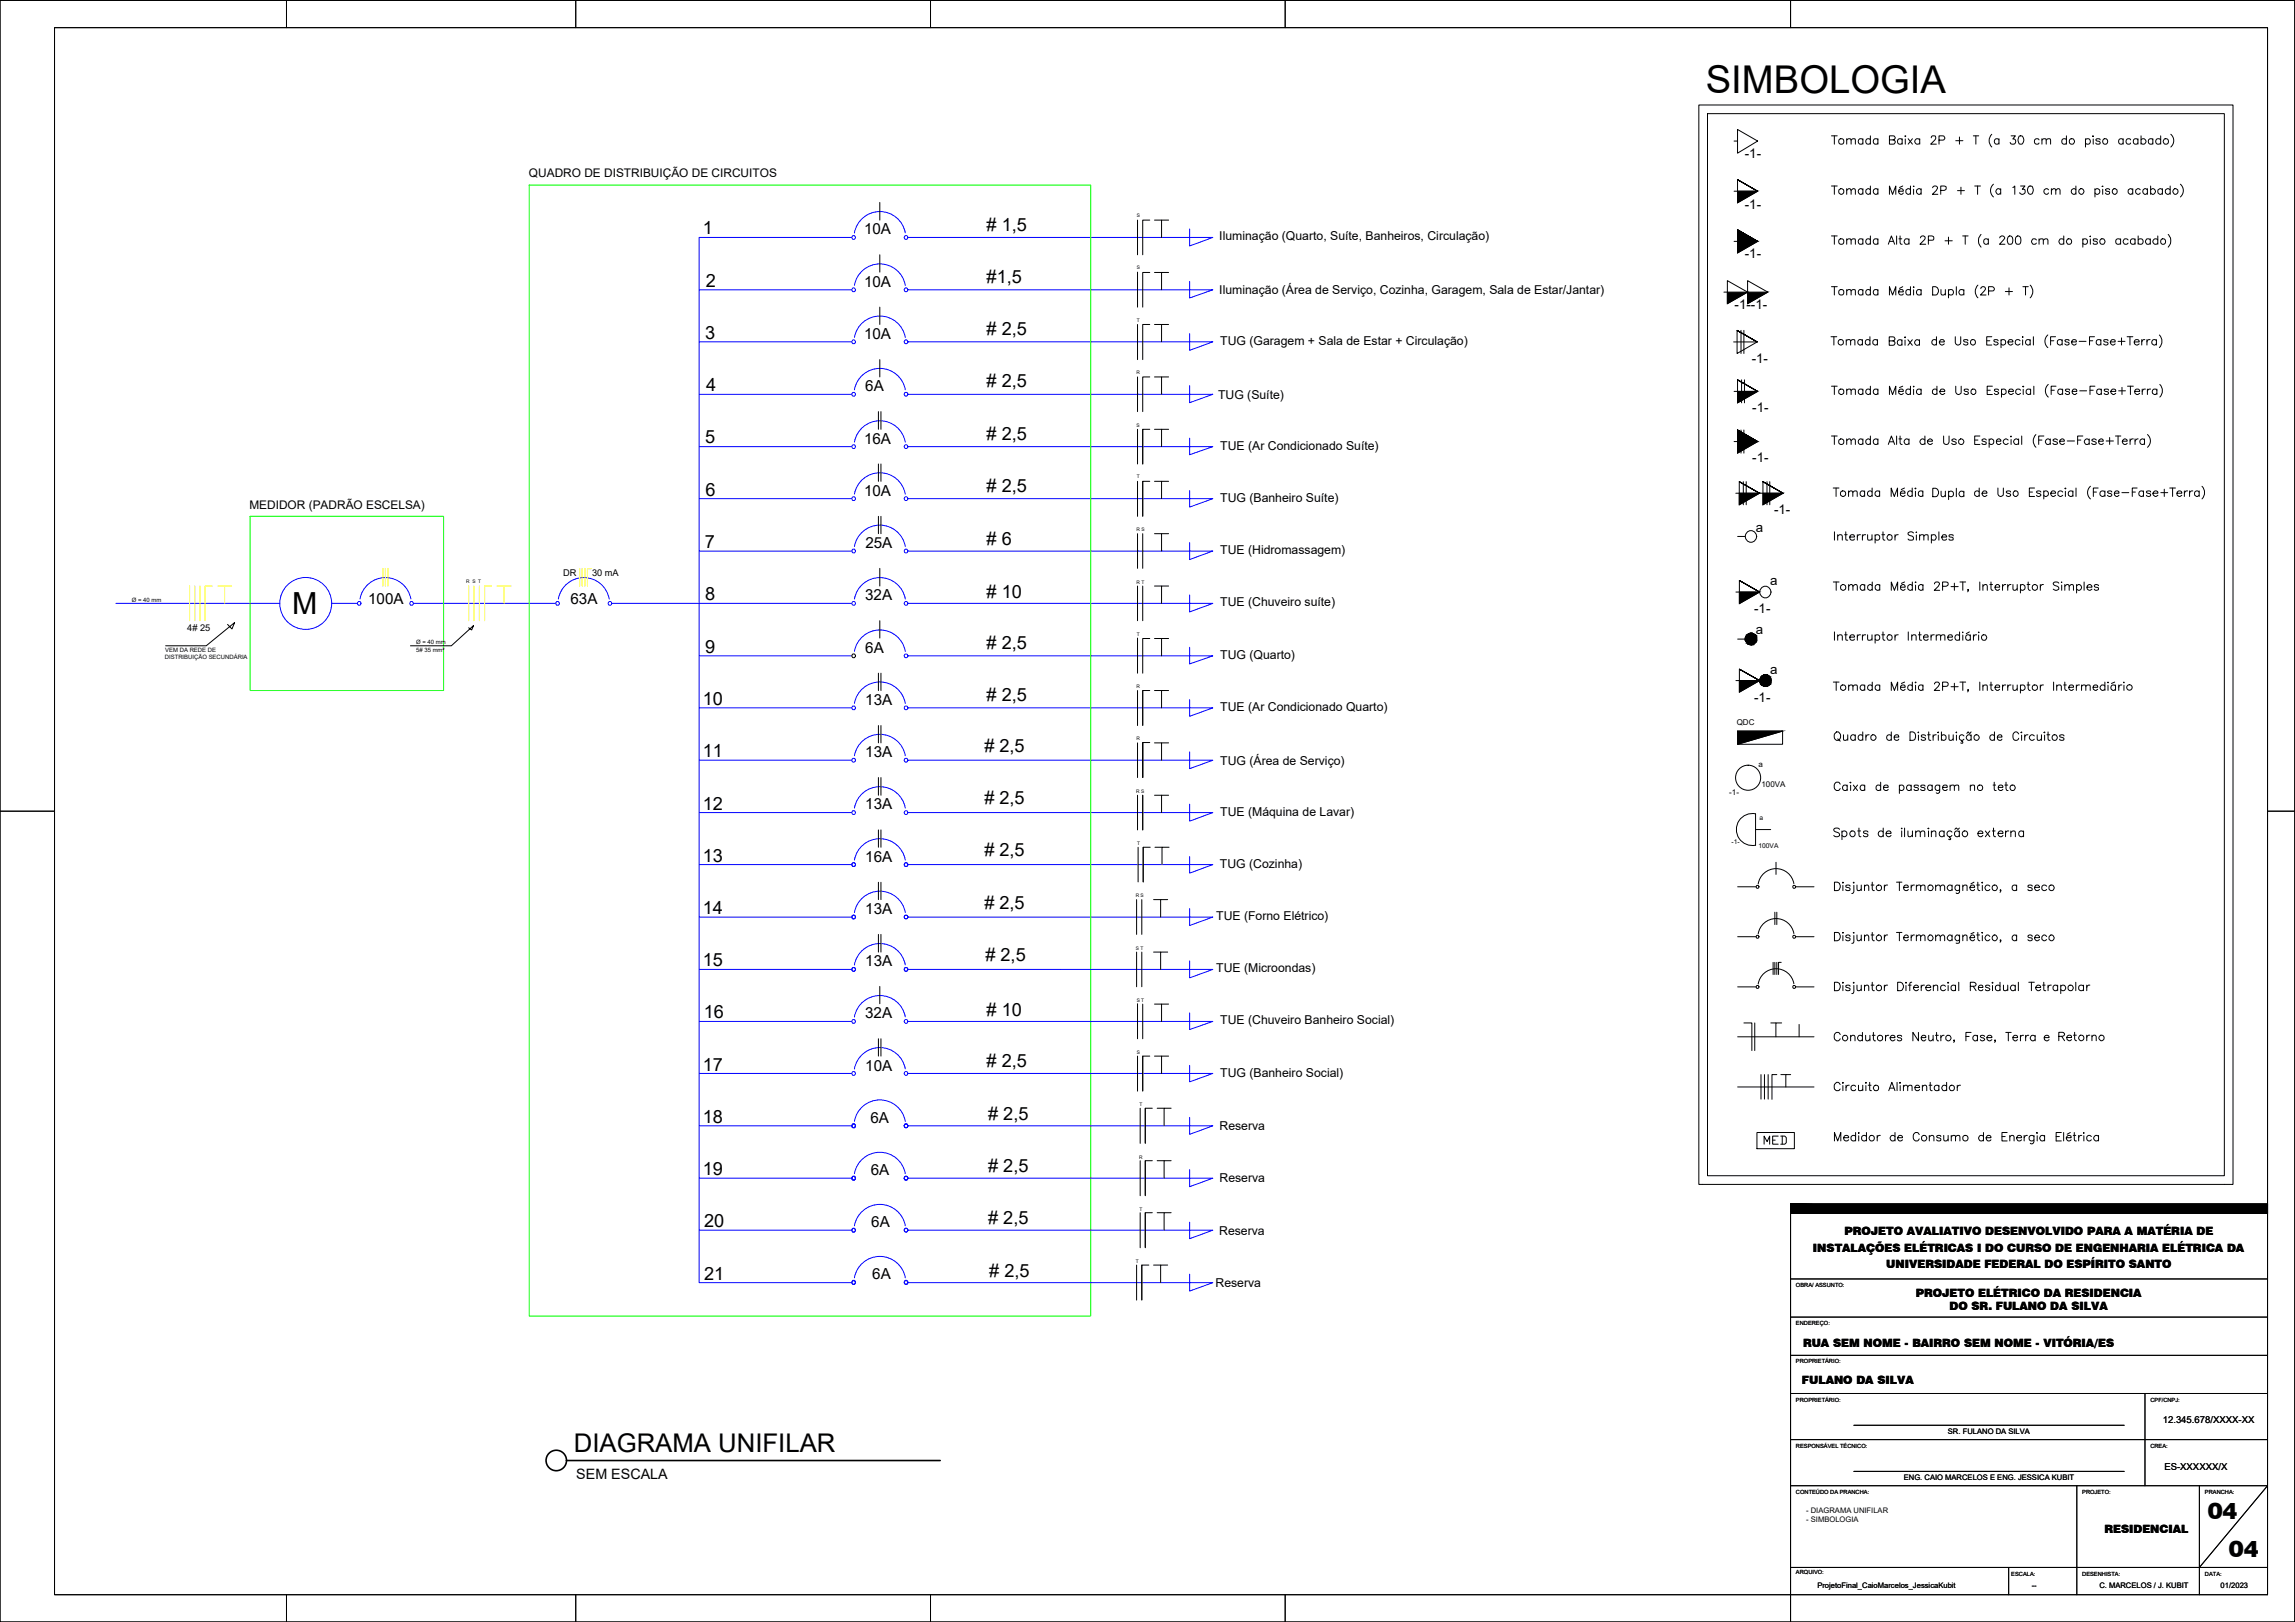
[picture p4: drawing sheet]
<svg xmlns="http://www.w3.org/2000/svg" width="841mm" height="594mm" viewBox="0 0 841 594" stroke-linecap="round" stroke-linejoin="round" font-family="sans-serif">
<defs><g id="words">
<text font-size="14" x="625.1" y="34.1">SIMBOLOGIA</text>
<text font-size="11.1" x="107" y="224.9">M</text>
<text font-size="9.4" x="210.3" y="531.8">DIAGRAMA UNIFILAR</text>
<g font-size="8.3">
<text x="809" y="556.5">04</text>
<text x="816.8" y="570.2">04</text>
</g>
<g font-size="6.7">
<text x="257.5" y="85.9">1</text>
<text x="361.6" y="84.5"># 1,5</text>
<text x="258.6" y="105">2</text>
<text x="361.6" y="103.6">#1,5</text>
<text x="258.4" y="124.2">3</text>
<text x="361.6" y="122.8"># 2,5</text>
<text x="258.8" y="143.3">4</text>
<text x="361.6" y="141.9"># 2,5</text>
<text x="361.6" y="161.1"># 2,5</text>
<text x="258.4" y="162.4">5</text>
<text x="258.5" y="181.6">6</text>
<text x="361.6" y="180.3"># 2,5</text>
<text x="258.3" y="200.7">7</text>
<text x="361.6" y="199.7"># 6</text>
<text x="258.4" y="219.9">8</text>
<text x="361.6" y="218.9"># 10</text>
<text x="258.4" y="239">9</text>
<text x="361.6" y="237.7"># 2,5</text>
<text x="361.6" y="256.9"># 2,5</text>
<text x="257.5" y="258.2">10</text>
<text x="360.7" y="275.4"># 2,5</text>
<text x="257.5" y="277.3">11</text>
<text x="257.5" y="296.5">12</text>
<text x="360.7" y="294.4"># 2,5</text>
<text x="257.5" y="315.7">13</text>
<text x="360.7" y="313.6"># 2,5</text>
<text x="257.5" y="334.9">14</text>
<text x="360.7" y="332.8"># 2,5</text>
<text x="257.5" y="353.9">15</text>
<text x="361.1" y="351.9"># 2,5</text>
<text x="257.9" y="372.9">16</text>
<text x="361.6" y="372"># 10</text>
<text x="257.5" y="392.2">17</text>
<text x="361.6" y="390.8"># 2,5</text>
<text x="257.5" y="411.2">18</text>
<text x="362.1" y="410.1"># 2,5</text>
<text x="257.5" y="430.4">19</text>
<text x="362.1" y="429.3"># 2,5</text>
<text x="258.1" y="449.6">20</text>
<text x="362.1" y="448.5"># 2,5</text>
<text x="362.5" y="467.5"># 2,5</text>
<text x="258.1" y="468.8">21</text>
</g>
<g font-size="5.6">
<text x="316.7" y="85.8">10A</text>
<text x="316.7" y="105">10A</text>
<text x="316.7" y="124.2">10A</text>
<text x="317.1" y="143.2">6A</text>
<text x="316.7" y="162.4">16A</text>
<text x="316.7" y="181.6">10A</text>
<text x="317.1" y="200.7">25A</text>
<text x="134.9" y="221.2">100A</text>
<text x="209" y="221.3">63A</text>
<text x="317" y="219.9">32A</text>
<text x="317.1" y="239">6A</text>
<text x="317.1" y="258.2">13A</text>
<text x="317.1" y="277.3">13A</text>
<text x="317.1" y="296.5">13A</text>
<text x="317.1" y="315.7">16A</text>
<text x="317.1" y="334.7">13A</text>
<text x="317.1" y="353.9">13A</text>
<text x="317" y="372.9">32A</text>
<text x="317.1" y="392.1">10A</text>
<text x="319" y="411.2">6A</text>
<text x="319.1" y="430.4">6A</text>
<text x="319.3" y="449.4">6A</text>
<text x="319.7" y="468.6">6A</text>
</g>
<text font-size="5.2" x="211.2" y="541.6">SEM ESCALA</text>
<g font-size="4.9">
<text x="639.4" y="58">-1-</text>
<text x="639.4" y="76.4">-1-</text>
<text x="639.4" y="94.5">-1-</text>
<text x="635.7" y="113.2">-1--1-</text>
<text x="641.9" y="132.9">-1-</text>
<text x="642.2" y="151">-1-</text>
<text x="642.2" y="169.1">-1-</text>
<text x="650.1" y="188.3">-1-</text>
<text x="643.4" y="194.7">a</text>
<text x="648.7" y="214.3">a</text>
<text x="642.8" y="224.5">-1-</text>
<text x="643.4" y="232.4">a</text>
<text x="648.7" y="246.7">a</text>
<text x="642.8" y="256.9">-1-</text>
</g>
<g font-size="4.5">
<text x="446.8" y="88.1">Iluminação (Quarto, Suíte, Banheiros, Circulação)</text>
<text x="446.8" y="107.6">Iluminação (Área de Serviço, Cozinha, Garagem, Sala de Estar/Jantar)</text>
<text x="447.2" y="126.5">TUG (Garagem + Sala de Estar + Circulação)</text>
<text x="446.4" y="146.1">TUG (Suíte)</text>
<text x="447.2" y="164.7">TUE (Ar Condicionado Suíte)</text>
<text x="447.2" y="183.9">TUG (Banheiro Suíte)</text>
<text x="447.2" y="203.1">TUE (Hidromassagem)</text>
<text x="447.2" y="222.1">TUE (Chuveiro suíte)</text>
<text x="447.2" y="241.3">TUG (Quarto)</text>
<text x="447.2" y="260.5">TUE (Ar Condicionado Quarto)</text>
<text x="447.2" y="280">TUG (Área de Serviço)</text>
<text x="447.2" y="298.7">TUE (Máquina de Lavar)</text>
<text x="447" y="317.9">TUG (Cozinha)</text>
<text x="445.7" y="337">TUE (Forno Elétrico)</text>
<text x="445.7" y="356.2">TUE (Microondas)</text>
<text x="447.2" y="375.2">TUE (Chuveiro Banheiro Social)</text>
<text x="447.2" y="394.4">TUG (Banheiro Social)</text>
<text x="446.9" y="414">Reserva</text>
<text x="446.9" y="433">Reserva</text>
<text x="446.8" y="452.3">Reserva</text>
<text x="445.4" y="471.3">Reserva</text>
</g>
<g font-size="4.3">
<text x="193.8" y="65">QUADRO DE DISTRIBUIÇÃO DE CIRCUITOS</text>
<text x="91.4" y="186.3">MEDIDOR (PADRÃO ESCELSA)</text>
</g>
<g font-size="4.2">
<text x="675.9" y="452.4">PROJETO AVALIATIVO DESENVOLVIDO PARA A MATÉRIA DE</text>
<text x="664.4" y="458.4">INSTALAÇÕES ELÉTRICAS I DO CURSO DE ENGENHARIA ELÉTRICA DA</text>
<text x="691.2" y="464.4">UNIVERSIDADE FEDERAL DO ESPÍRITO SANTO</text>
<text x="702.1" y="474.9">PROJETO ELÉTRICO DA RESIDENCIA</text>
<text x="714.4" y="479.9">DO SR. FULANO DA SILVA</text>
<text x="660.7" y="493.4">RUA SEM NOME - BAIRRO SEM NOME - VITÓRIA/ES</text>
<text x="660.4" y="506.7">FULANO DA SILVA</text>
<text x="771.2" y="561.6">RESIDENCIAL</text>
</g>
<g font-size="3.5">
<text x="792.6" y="521.3">12.345.678/XXXX-XX</text>
<text x="793.2" y="538.3">ES-XXXXXX/X</text>
</g>
<g font-size="3.4">
<text x="206.4" y="210.9">DR</text>
<text x="216.9" y="210.9">30 mA</text>
<text x="68.6" y="231.1">4# 25</text>
</g>
<g font-size="2.9">
<text x="636.4" y="265.6">QDC</text>
<text x="644.4" y="280.8">a</text>
<text x="633.7" y="291.1">-1-</text>
<text x="645.5" y="288.3">100VA</text>
</g>
<g font-size="2.8">
<text x="713.8" y="525.4">SR. FULANO DA SILVA</text>
<text x="697.7" y="541.9">ENG. CAIO MARCELOS E ENG. JESSICA KUBIT</text>
<text x="661.9" y="554.1">- DIAGRAMA UNIFILAR</text>
<text x="661.9" y="557.5">- SIMBOLOGIA</text>
<text x="666" y="581.6">ProjetoFinal_CaioMarcelos_JessicaKubit</text>
<text x="744.6" y="581.6">--</text>
<text x="769.3" y="581.6">C. MARCELOS / J. KUBIT</text>
<text x="813.8" y="581.6">01/2023</text>
</g>
<g font-size="2.4">
<text x="644.8" y="300.5">a</text>
<text x="634.6" y="309">-1-</text>
<text x="644.4" y="310.5">100VA</text>
</g>
<g font-size="2.2">
<text x="48.3" y="220.5">Ø = 40 mm</text>
<text x="60.6" y="238.7">VEM DA REDE DE</text>
<text x="152.5" y="236">Ø = 40 mm</text>
<text x="152.5" y="238.7">5# 35 mm²</text>
<text x="60.4" y="241.4">DISTRIBUIÇÃO SECUNDÁRIA</text>
</g>
<g font-size="2.1">
<text x="658.2" y="471.4">OBRA/ ASSUNTO:</text>
<text x="658.2" y="485.4">ENDEREÇO:</text>
<text x="658.2" y="499.4">PROPRIETÁRIO:</text>
<text x="658.2" y="513.4">PROPRIETÁRIO:</text>
<text x="788" y="513.4">CPF/CNPJ:</text>
<text x="658.2" y="530.3">RESPONSÁVEL TÉCNICO:</text>
<text x="788" y="530.3">CREA:</text>
<text x="658.2" y="547.1">CONTEÚDO DA PRANCHA:</text>
<text x="763.1" y="547.1">PROJETO:</text>
<text x="808" y="547.1">PRANCHA:</text>
<text x="658.2" y="576.6">ARQUIVO:</text>
<text x="737.1" y="577.1">ESCALA:</text>
<text x="763.1" y="577.1">DESENHISTA:</text>
<text x="808" y="577.1">DATA:</text>
</g>
<g font-size="1.8">
<text x="416.6" y="79.4">S</text>
<text x="416.6" y="98.6">S</text>
<text x="416.6" y="118">T</text>
<text x="416.5" y="136.8">R</text>
<text x="416.4" y="156.3">S</text>
<text x="416.6" y="175.2">T</text>
<text x="416.5" y="194.4">R S</text>
<text x="170.9" y="213.7">R S T</text>
<text x="416.5" y="213.8">R T</text>
<text x="416.6" y="232.9">T</text>
<text x="416.5" y="252.1">R</text>
<text x="416.5" y="270.9">R</text>
<text x="416.4" y="290.3">R S</text>
<text x="416.8" y="309.5">T</text>
<text x="416.2" y="328.7">R S</text>
<text x="416.2" y="347.9">S T</text>
<text x="416.6" y="366.8">S T</text>
<text x="416.6" y="386">S</text>
<text x="417.5" y="405.1">T</text>
<text x="417.4" y="424.3">R</text>
<text x="417.5" y="443.4">T</text>
<text x="416.3" y="462.5">T</text>
</g>
</g></defs>
<!-- layer: PDF_Geometry -->
<g fill="none" stroke="#00f" stroke-width=".37">
<path d="M312 87h-55.8v19.1M313.1 85.3a9.5 9.5 0 0 1 9.3-7.8 9.5 9.5 0 0 1 9.4 7.8M435.9 83.9v6.2l8.6-3.1h-111.8l-.4-.7h-.5a.75 .75 0 0 0-.5 .7 .75 .75 0 0 0 .5 .6h.5l.4-.6M312 106.1h-55.8v19.1M313.1 104.5a9.5 9.5 0 0 1 9.3-7.8 9.5 9.5 0 0 1 9.4 7.8M435.9 103.1v6l8.6-3h-111.8l-.4-.6h-.5a.75 .75 0 0 0-.5 .6 .75 .75 0 0 0 .5 .7h.5l.4-.7M312 125.2h-55.8v19.2M313.1 123.6a9.5 9.5 0 0 1 9.3-7.8 9.5 9.5 0 0 1 9.4 7.8M435.9 122.2v6.1l8.6-3.1h-111.8l-.4-.7h-.5a.75 .75 0 0 0-.5 .7 .75 .75 0 0 0 .5 .7h.5l.4-.7M312 144.4h-55.8v19.2M313.1 142.8a9.5 9.5 0 0 1 9.3-7.9 9.5 9.5 0 0 1 9.4 7.9M435.9 141.3v6.2l8.6-3.1h-111.8l-.4-.7h-.5a.75 .75 0 0 0-.5 .7 .75 .75 0 0 0 .5 .7h.5l.4-.7"/>
<path d="M312 163.6h-55.8v19M313.1 161.9a9.5 9.5 0 0 1 9.3-7.8 9.5 9.5 0 0 1 9.4 7.8M435.9 160.5v6.1l8.6-3h-111.8l-.4-.7h-.5a.75 .75 0 0 0-.5 .7 .75 .75 0 0 0 .5 .7h.5l.4-.7M435.9 179.7v6l8.6-3.1h-111.8l-.4-.6h-.5a.75 .75 0 0 0-.5 .6 .75 .75 0 0 0 .5 .7h.5l.4-.7M312 182.6h-55.8v19.2h55.8M313.1 181a9.5 9.5 0 0 1 9.3-7.8 9.5 9.5 0 0 1 9.4 7.8M435.9 198.7v6.2l8.6-3.1h-111.8l-.4-.7h-.5a.75 .75 0 0 0-.5 .7 .75 .75 0 0 0 .5 .7h.5l.4-.7M131.9 219.4a9.5 9.5 0 0 1 9.3-7.8 9.5 9.5 0 0 1 9.4 7.8M204.6 219.4a9.5 9.5 0 0 1 9.3-7.8 9.5 9.5 0 0 1 9.4 7.8M256.2 201.8v19.2h55.8M313.1 200.2a9.5 9.5 0 0 1 9.3-7.9 9.5 9.5 0 0 1 9.4 7.9M313.1 219.4a9.5 9.5 0 0 1 9.3-7.8 9.5 9.5 0 0 1 9.4 7.8"/>
<path d="M435.9 217.9v6.2l8.6-3.1h-111.8l-.4-.7h-.5a.75 .75 0 0 0-.5 .7 .75 .75 0 0 0 .5 .7h.5l.4-.7M42.5 221h60.1M121.6 221h9.3M131.4 220.3h.5a.79 .79 0 0 1 0 1.4l-.8-.3-.2-.4zM151.6 221h51.9M224.2 221h32v19.2h55.8M313.1 238.6a9.5 9.5 0 0 1 9.3-7.9 9.5 9.5 0 0 1 9.4 7.9M435.9 237.1v6.1l8.6-3h-111.8l-.4-.7h-.5a.75 .75 0 0 0-.5 .7 .75 .75 0 0 0 .5 .7h.5l.4-.7M256.2 240.2v19.1h55.8M256.2 259.3v19.1h55.8M313.1 257.6a9.5 9.5 0 0 1 9.3-7.8 9.5 9.5 0 0 1 9.4 7.8M435.9 256.3v6.1l8.6-3.1h-111.8l-.4-.7h-.5a.75 .75 0 0 0-.5 .7 .75 .75 0 0 0 .5 .6h.5l.4-.6"/>
<path d="M256.2 278.4v19.2h55.8M313.1 276.8a9.5 9.5 0 0 1 9.3-7.8 9.5 9.5 0 0 1 9.4 7.8M435.9 275.4v6.1l8.6-3.1h-111.8l-.4-.6h-.5a.75 .75 0 0 0-.5 .6 .75 .75 0 0 0 .5 .7h.5l.4-.7M256.2 297.6v19.1h55.8M313.1 296a9.5 9.5 0 0 1 9.3-7.9 9.5 9.5 0 0 1 9.4 7.9M435.9 294.5v6.3l8.6-3.2h-111.8l-.4-.7h-.5a.75 .75 0 0 0-.5 .7 .75 .75 0 0 0 .5 .7h.5l.4-.7M256.2 316.7v19.2h55.8M313.1 315a9.5 9.5 0 0 1 9.3-7.8 9.5 9.5 0 0 1 9.4 7.8M435.9 313.7v6.1l8.6-3.1h-111.8l-.4-.7h-.5a.75 .75 0 0 0-.5 .7 .75 .75 0 0 0 .5 .6h.5l.4-.6M256.2 335.9v19.2h55.8M313.1 334.2a9.5 9.5 0 0 1 9.3-7.8 9.5 9.5 0 0 1 9.4 7.8M435.9 332.8v6.2l8.6-3.1h-111.8l-.4-.7h-.5l-.5 .7 .5 .6h.5l.4-.6"/>
<path d="M256.2 355.1v19h55.8M313.1 353.4a9.5 9.5 0 0 1 9.3-7.8 9.5 9.5 0 0 1 9.4 7.8M435.9 351.9v6.3l8.6-3.1h-111.8l-.4-.7h-.5a.75 .75 0 0 0-.5 .7 .75 .75 0 0 0 .5 .6h.5l.4-.6M256.2 374.1v19.1h55.8M313.1 372.5a9.5 9.5 0 0 1 9.3-7.9 9.5 9.5 0 0 1 9.4 7.9M435.9 371v6.1l8.6-3h-111.8l-.4-.7h-.5a.75 .75 0 0 0-.5 .7 .75 .75 0 0 0 .5 .7h.5l.4-.7M256.2 393.2v19.1h55.8M313.1 391.5a9.5 9.5 0 0 1 9.3-7.8 9.5 9.5 0 0 1 9.4 7.8M435.9 390.2v6.1l8.6-3.1h-111.8l-.4-.7h-.5a.75 .75 0 0 0-.5 .7 .75 .75 0 0 0 .5 .6h.5l.4-.6M256.2 412.3v19.2h55.8M313.1 410.7a9.5 9.5 0 0 1 9.3-7.8 9.5 9.5 0 0 1 9.4 7.8M435.9 409.3v6.2l8.6-3.2h-111.8l-.4-.6h-.5a.75 .75 0 0 0-.5 .6 .75 .75 0 0 0 .5 .7h.5l.4-.7"/>
<path d="M256.2 431.5v19.1h55.8M313.1 429.9a9.5 9.5 0 0 1 9.3-7.9 9.5 9.5 0 0 1 9.4 7.9M435.9 428.4v6.3l8.6-3.2h-111.8l-.4-.7h-.5a.75 .75 0 0 0-.5 .7 .75 .75 0 0 0 .5 .7h.5l.4-.7M256.2 450.6v19.2h55.8M313.1 449a9.5 9.5 0 0 1 9.3-7.9 9.5 9.5 0 0 1 9.4 7.9M435.9 447.6v6.1l8.6-3.1h-111.8l-.4-.7h-.5a.75 .75 0 0 0-.5 .7 .75 .75 0 0 0 .5 .6h.5l.4-.6M313.1 468a9.5 9.5 0 0 1 9.3-7.8 9.5 9.5 0 0 1 9.4 7.8M435.9 466.7v6.2l8.6-3.1h-111.8l-.4-.7h-.5a.75 .75 0 0 0-.5 .7 .75 .75 0 0 0 .5 .7h.5l.4-.7"/>
<circle cx="312.8" cy="86.9" r=".7"/>
<circle cx="312.8" cy="106.1" r=".7"/>
<circle cx="312.8" cy="125.2" r=".7"/>
<circle cx="312.8" cy="144.4" r=".69"/>
<circle cx="312.8" cy="163.5" r=".69"/>
<circle cx="312.8" cy="182.6" r=".7"/>
<circle cx="312.8" cy="201.8" r=".7"/>
<circle cx="112" cy="221" r="9.5"/>
<circle cx="150.8" cy="221" r=".7"/>
<circle cx="204.3" cy="221" r=".7"/>
<circle cx="223.5" cy="221" r=".7"/>
<circle cx="312.8" cy="221" r=".7"/>
<circle cx="312.8" cy="259.2" r=".69"/>
<circle cx="312.8" cy="278.4" r=".7"/>
<circle cx="312.8" cy="297.6" r=".7"/>
<circle cx="312.8" cy="316.6" r=".7"/>
<circle cx="332" cy="316.6" r=".7"/>
<circle cx="312.8" cy="335.8" r=".69"/>
<circle cx="332" cy="335.8" r=".69"/>
<circle cx="312.8" cy="355" r=".69"/>
<circle cx="332" cy="355" r=".69"/>
<circle cx="312.8" cy="374.1" r=".69"/>
<circle cx="312.8" cy="393.1" r=".69"/>
<circle cx="312.8" cy="412.3" r=".7"/>
<circle cx="332" cy="412.3" r=".7"/>
<circle cx="312.8" cy="431.5" r=".7"/>
<circle cx="332" cy="431.5" r=".7"/>
<circle cx="312.8" cy="450.5" r=".7"/>
<circle cx="332" cy="450.5" r=".7"/>
<circle cx="312.8" cy="469.6" r=".7"/>
<circle cx="312.8" cy="469.7" r=".69"/>
<circle cx="332" cy="469.6" r=".7"/>
</g>
<g fill="none" stroke="#000" stroke-width=".37">
<path d="M322.4 74.1v6.5M322.4 93.3v6.4M416.9 80.6v12.7M416.9 99.7v12.8M421.3 80.6h-2.5v12.7M421.3 99.8h-2.5v12.7M423.1 80.6h2.6M423.1 99.8h2.6M428.2 80.6h-2.5v6.4M428.2 99.8h-2.5v6.3M322.4 112.5v6.3M416.9 118.8v12.9"/>
<path d="M421.3 118.8h-2.5v12.9M423.1 118.8h2.6M428.2 118.8h-2.5v6.4M322.4 131.7v6.4M416.9 138.1v12.7M421.3 138.1h-2.5v12.7M423.1 138.1h2.6M428.2 138.1h-2.5v6.3M321.9 150.8v6.4M322.8 150.8v6.4M416.9 157.2v12.7M418.8 157.2v12.7v-12.7h2.5"/>
<path d="M423.1 157.2h2.6M428.2 157.2h-2.5v6.4M321.9 169.9v6.4M322.8 169.9v6.4M416.9 176.3v12.8M418.8 176.3v12.8M421.3 176.3h-2.5v12.7M423.1 176.3h2.6M428.2 176.3h-2.5v6.3M321.9 189.1v6.4M322.8 189.1v6.4M416.9 195.5v12.7"/>
<path d="M418.8 195.5v12.7M423.1 195.5h2.6M428.2 195.5h-2.5v6.3M322.4 208.2v6.4M416.9 214.6v12.7M418.8 214.6v12.7M423.1 214.6h2.6M428.2 214.6h-2.5v6.4M83.4 228.7l1.6 1.6 1-2.3-10.4 8.5h-14.9M171.7 229.9l1.1 .8 .7-1.6-8.1 7.4h-15M322.4 227.3v6.4M416.9 233.7v12.9"/>
<path d="M421.3 233.9h-2.5v12.7M423.1 233.9h2.6M428.2 233.9h-2.5v6.3M321.9 246.6v6.3M322.8 246.6v6.3M416.9 252.9v12.8M418.8 252.9v12.8M421.3 252.9h-2.5v12.7M423.1 252.9h2.6M428.2 252.9h-2.5v6.4M321.9 265.7v6.4M322.8 265.7v6.4"/>
<path d="M416.9 272.1v12.7M418.8 272v12.8M421.3 272h-2.5v12.7M423.1 272.1h2.6M428.2 272.1h-2.5v6.3M321.9 284.8v6.5M322.8 284.8v6.5M416.9 291.3v12.7M418.8 291.3v12.7M423.1 291.3h2.6M428.2 291.3h-2.5v6.3M321.9 304v6.3"/>
<path d="M322.8 304v6.3M417.1 310.3v12.7M418.9 310.3v12.7v-12.7h2.6M423.2 310.3h2.6M428.4 310.3h-2.6v6.4M321.9 323.1v6.4M322.8 323.1v6.4M416.5 329.5v12.7M418.4 329.5v12.7M422.7 329.5h2.6M427.9 329.5h-2.6v6.4M321.9 342.2v6.5"/>
<path d="M322.8 342.2v6.5M416.5 348.7v12.7M418.4 348.7v12.7M422.7 348.7h2.6M427.9 348.7h-2.6v6.4M322.4 361.3v6.3M416.9 367.6v12.9M418.8 367.8v12.7M423.1 367.8h2.6M428.2 367.8h-2.5v6.3M321.9 380.5v6.3M322.8 380.5v6.3"/>
<path d="M416.9 386.8v12.8M418.8 386.8v12.8M421.3 386.8h-2.5v12.7M423.1 386.8h2.6M428.2 386.8h-2.5v6.4M417.8 405.9v12.9M419.7 405.9v12.9M422.3 405.9h-2.6v12.7M424.1 405.9h2.5M429.2 405.9h-2.6v6.4M417.8 425.1v12.9M419.7 425.1v12.9"/>
<path d="M422.3 425.1h-2.6v12.7M424.1 425.1h2.5M429.2 425.1h-2.6v6.4M417.8 444.2v12.8M419.7 444.2v12.8M422.3 444.2h-2.6v12.7M424.1 444.2h2.5M429.2 444.2h-2.6v6.3M416.5 463.4v12.8M418.4 463.4v12.8M421 463.4h-2.6v12.7M422.7 463.4h2.6"/>
<path d="M427.9 463.4h-2.6v6.3"/>
<circle cx="312.8" cy="240.2" r=".69"/>
</g>
<g fill="none" stroke="#ff0" stroke-width=".37">
<path d="M69.5 214.5v12.8M71.4 214.6v12.7M73.3 214.6v12.7M77.7 214.6h-2.6v12.7M79.9 214.6h2.4M84.9 214.6h-2.6v6.4M140.3 208.2v6.4M141.2 208.2v6.4M142.2 208.2v6.4M171.7 214.5v12.8M173.7 214.6v12.7M175.7 214.6v12.7"/>
<path d="M180.1 214.6h-2.5v12.7M182.2 214.6h2.5M187.3 214.6h-2.6v6.4M212.4 208.2v6.4M213.4 208.2v6.4M214.3 208.2v6.4M216.6 208.3h-1.3v6.3"/>
</g>
<path d="M193.9 67.8h205.8v414.2h-205.8zM91.7 189.1h70.9v63.8h-70.9z" fill="none" stroke="#0f0" stroke-width=".37"/>
<!-- layer: 0 -->
<g fill="none" stroke="#000" stroke-width=".37">
<path d="M622.6 38.5h195.7v395.3h-195.7zM625.7 41.6h189.4v389h-189.4zM635.5 51.7h1.2M636.7 47.4l7.4 4.3-7.4 4.4zM671.2 49.8h2.1M672.2 49.8v3M676.7 51.3a1.11 1.11 0 0 1 1.4-.4l.2 1.9M676.7 50.8v2M678.3 51.3a1.16 1.16 0 0 1 1.5-.4l.1 1.9M682.7 51.2a.95 .95 0 0 0-1.4-.1 .95 .95 0 0 0 0 1.4 .95 .95 0 0 0 1.4-.1M682.7 50.8v2M685.4 51.2a.95 .95 0 0 0-1.4-.1 .95 .95 0 0 0 0 1.4 .95 .95 0 0 0 1.4-.1"/>
<path d="M685.4 49.8v3M688.2 51.2a.95 .95 0 0 0-1.4-.1 .95 .95 0 0 0 0 1.4 .95 .95 0 0 0 1.4-.1M688.2 50.8v2M692.4 51.2l1.8-.2 .3-.4-.3-.8h-1.8v3h1.4a.78 .78 0 0 0 .7-.8 .78 .78 0 0 0-.7-.8M697.1 51.2a.95 .95 0 0 0-1.4-.1 .95 .95 0 0 0 0 1.4 .95 .95 0 0 0 1.4-.1M697.1 50.8v2M698.2 49.8h.2l-.2 .3zM698.2 50.9v1.9M699.3 50.8l1.5 2M700.8 50.8l-1.5 2M703.5 51.2a1 1 0 0 0-1.5-.1 1 1 0 0 0 0 1.5 1 1 0 0 0 1.5-.2M703.5 50.8v2"/>
<path d="M707.7 50.5l.3-.7h.9h.3l.2 .8-1.9 2.2h2.1M710.6 51.3l1.7-.1a.81 .81 0 0 0 .4-.9 .81 .81 0 0 0-.8-.5h-1.3v3M716.7 51.5h2.6M718.1 50.2v2.6M723.1 49.8h2M724.1 49.8v3M729.9 49.2a3.3 3.3 0 0 0 0 4.6M732.5 51.2a.95 .95 0 0 0-1.4-.1 .95 .95 0 0 0 0 1.4 .95 .95 0 0 0 1.4-.1M732.5 50.8v2M737 49.8h1.5l-.9 1.1a1.02 1.02 0 0 1 1.1 .9 1.02 1.02 0 0 1-.9 1.1 1.02 1.02 0 0 1-1.2-.7M739.9 49.8a1.2 1.2 0 0 1 1.7 1.2 1.48 1.48 0 0 1-1.1 1.8l-.6-.1a2.59 2.59 0 0 1 0-2.9zM747.2 51.2a.95 .95 0 0 0-1.4-.1 .95 .95 0 0 0 0 1.4 .95 .95 0 0 0 1.4-.1"/>
<path d="M748.3 51.3a1.16 1.16 0 0 1 1.5-.4l.1 1.9M748.3 50.8v2M749.9 51.3a1.19 1.19 0 0 1 1.4-.4l.2 1.9M757.3 51.2a.95 .95 0 0 0-1.4-.1 .95 .95 0 0 0 0 1.4 .95 .95 0 0 0 1.4-.1M757.3 49.8v3M764.2 51.2a.99 .99 0 0 1 1.5-.1 .99 .99 0 0 1 0 1.4 .99 .99 0 0 1-1.5-.1M764.2 50.8v3.1M766.9 49.8h.2v.3zM767.1 50.9v1.9M769.6 51.2a.93 .93 0 0 0-1.6 0l.4 .5h.8l.4 .7a.93 .93 0 0 1-1.6 0M778 51.2a.93 .93 0 0 0-1.3-.1 .93 .93 0 0 0 0 1.4 .93 .93 0 0 0 1.3-.1M778 50.8v2"/>
<path d="M780.8 51.2a.95 .95 0 0 0-1.4-.1 .95 .95 0 0 0 0 1.4 .95 .95 0 0 0 1.4-.1M783.5 51.2a.95 .95 0 0 0-1.4-.1 .95 .95 0 0 0 0 1.4 .95 .95 0 0 0 1.4-.1M783.5 50.8v2M784.6 51.2a1 1 0 0 1 1.5-.1 1 1 0 0 1 0 1.5 1 1 0 0 1-1.5-.2M784.6 49.8v3M788.9 51.2a.93 .93 0 0 0-1.3-.1 .93 .93 0 0 0 0 1.4 .93 .93 0 0 0 1.3-.1M788.9 50.8v2M791.8 51.2a1 1 0 0 0-1.5-.1 1 1 0 0 0 0 1.5 1 1 0 0 0 1.5-.2M791.8 49.8v3M795.5 49.2a3.1 3.1 0 0 1 0 4.6M635.5 70h8.6M636.7 65.8l7.4 4.2-7.4-4.2 7.4 4.2-7.4 4.3z"/>
<path d="M671.2 68.1h2.1M672.2 68.1v3.1M676.7 69.7l.8-.6h.4l.4 .6v1.5M676.7 69.1v2.1M678.3 69.7l.8-.6 .7 .2 .1 1.9M682.7 69.5a.94 .94 0 0 0-1.4-.1 .94 .94 0 0 0 0 1.4 .94 .94 0 0 0 1.4-.1M682.7 69.1v2.1M685.4 69.5a.94 .94 0 0 0-1.4-.1 .94 .94 0 0 0 0 1.4 .94 .94 0 0 0 1.4-.1M685.4 68.1v3.1M688.2 69.5a.94 .94 0 0 0-1.4-.1 .94 .94 0 0 0 0 1.4 .94 .94 0 0 0 1.4-.1M688.2 69.1v2.1M692.4 71.2v-3.1l1.1 3.1 1.2-3.1v3.1"/>
<path d="M695.8 70h1.7l-.1-.6a.94 .94 0 0 0-1.4 .1 .94 .94 0 0 0 .1 1.3 .94 .94 0 0 0 1.4-.1M697.3 68.1l-1.2 .6M700.1 69.5a.94 .94 0 0 0-1.4-.1 .94 .94 0 0 0 0 1.4 .94 .94 0 0 0 1.4-.1M700.1 68.1v3.1M701.3 68.1l.2 .2zM701.3 69.3v1.9M704 69.5a.94 .94 0 0 0-1.4-.1 .94 .94 0 0 0 0 1.4 .94 .94 0 0 0 1.4-.1M704 69.1v2.1M708.2 68.8a.91 .91 0 0 1 1-.7 .91 .91 0 0 1 .8 .9l-1.8 2.2h1.9M711.2 69.7h1.3l.6-.3v-1.1l-1.9-.2v3.1M717.3 69.8h2.6M718.6 68.6v2.6"/>
<path d="M723.6 68.1h2.2M724.7 68.1v3.1M730.5 67.5a3.1 3.1 0 0 0 0 4.6M733.2 69.5a.98 .98 0 0 0-1.5-.1 .98 .98 0 0 0 0 1.4 .98 .98 0 0 0 1.5-.1M733.2 69.1v2.1M737.6 68.7l.7-.6v3.1M740.5 68.1h1.6l-1 1.2a.97 .97 0 0 1 1.1 1.1 .97 .97 0 0 1-1.3 .8l-.7-.3v-.4M743.5 68.3a1 1 0 0 1 1.4 .4 1.6 1.6 0 0 1-1 2.5 1.86 1.86 0 0 1-.4-2.9zM750.7 69.5a.94 .94 0 0 0-1.4-.1 .94 .94 0 0 0 0 1.4 .94 .94 0 0 0 1.4-.1M751.8 69.7l.7-.6 .7 .2 .2 1.9M751.8 69.1v2.1M753.4 69.7l.7-.6 .7 .2 .1 1.9"/>
<path d="M760.7 69.5a.94 .94 0 0 0-1.4-.1 .94 .94 0 0 0 0 1.4 .94 .94 0 0 0 1.4-.1M760.7 68.1v3.1M767.7 69.5a.98 .98 0 0 1 1.5-.1 .98 .98 0 0 1 0 1.4 .98 .98 0 0 1-1.5-.1M767.7 69.1v3.1M770.3 68.3h.4zM770.6 69.3v1.9M773.1 69.5a.89 .89 0 0 0-1.6 0 1.31 1.31 0 0 0 1.5 .7v.8a.95 .95 0 0 1-1.5-.3M781.6 69.5a.94 .94 0 0 0-1.4-.1 .94 .94 0 0 0 0 1.4 .94 .94 0 0 0 1.4-.1M781.6 69.1v2.1M784.3 69.5a.94 .94 0 0 0-1.4-.1 .94 .94 0 0 0 0 1.4 .94 .94 0 0 0 1.4-.1M786.9 69.5a.94 .94 0 0 0-1.4-.1 .94 .94 0 0 0 0 1.4 .94 .94 0 0 0 1.4-.1M786.9 69.1v2.1"/>
<path d="M788.1 69.5a.98 .98 0 0 1 1.5-.1 .98 .98 0 0 1 0 1.4 .98 .98 0 0 1-1.5-.1M788.1 68.1v3.1M792.4 69.5a.94 .94 0 0 0-1.4-.1 .94 .94 0 0 0 0 1.4 .94 .94 0 0 0 1.4-.1M792.4 69.1v2.1M795.3 69.5a.98 .98 0 0 0-1.5-.1 .98 .98 0 0 0 0 1.4 .98 .98 0 0 0 1.5-.1M795.3 68.1v3.1M799 67.5a3.1 3.1 0 0 1 0 4.6M635.5 88.4h8.6M636.7 84.2l7.4 4.2-7.4-4.2 7.4 4.2-7.4 4.2zM671.2 86.4h2.1M672.2 86.4v3.1M676.7 88a1.11 1.11 0 0 1 1.4-.4l.2 1.9"/>
<path d="M676.7 87.5v2M678.3 88a1.16 1.16 0 0 1 1.5-.4l.1 1.9M682.7 87.9a.95 .95 0 0 0-1.4-.1 .95 .95 0 0 0 0 1.4 .95 .95 0 0 0 1.4-.2M682.7 87.5v2M685.4 87.9a.95 .95 0 0 0-1.4-.1 .95 .95 0 0 0 0 1.4 .95 .95 0 0 0 1.4-.2M685.4 86.4v3.1M688.2 87.9a.95 .95 0 0 0-1.4-.1 .95 .95 0 0 0 0 1.4 .95 .95 0 0 0 1.4-.2M688.2 87.5v2M692 89.5l1.1-3.1 1.2 3.1M692.4 88.4h1.5M695 86.4v3.1M695.9 87.5h1"/>
<path d="M696.3 86.4v2.6l.2 .4 .6 .1M699.6 87.9a.99 .99 0 0 0-1.5-.2 .99 .99 0 0 0 0 1.5 .99 .99 0 0 0 1.5-.2M699.6 87.5v2M703.8 87.1l.5-.7h.7l.4 .3 .1 .6-1.9 2.2h2.1M706.7 88l1.7-.1 .2-1.2-.6-.3h-1.3v3.1M712.8 88.2h2.6M714 86.8v2.7M719.2 86.4h2M720.2 86.4v3.1M726 85.9a3.3 3.3 0 0 0 0 4.6M728.6 87.9a.95 .95 0 0 0-1.4-.1 .95 .95 0 0 0 0 1.4 .95 .95 0 0 0 1.4-.2M728.6 87.5v2"/>
<path d="M732.8 87.1a.94 .94 0 0 1 .9-.7 .94 .94 0 0 1 1 .7l-2 2.4h2M736 86.6a.92 .92 0 0 1 1.5 .5v1.9a.95 .95 0 0 1-1.7 0 2.31 2.31 0 0 1 .2-2.4zM739 86.6a.92 .92 0 0 1 1.5 .5v1.9a1.02 1.02 0 0 1-1.8 0 2.64 2.64 0 0 1 .3-2.4zM746.3 87.9a.99 .99 0 0 0-1.5-.2 .99 .99 0 0 0 0 1.5 .99 .99 0 0 0 1.5-.2M747.2 88a1.16 1.16 0 0 1 1.5-.4l.1 1.9M747.2 87.5v2M748.8 88a1.19 1.19 0 0 1 1.5-.4l.2 1.9M756.3 87.9a.99 .99 0 0 0-1.5-.2 .99 .99 0 0 0 0 1.5 .99 .99 0 0 0 1.5-.2M756.3 86.4v3.1M763.3 87.9a.95 .95 0 0 1 1.4-.1 .95 .95 0 0 1 0 1.4 .95 .95 0 0 1-1.4-.2M763.3 87.5v3M766 86.4v.3z"/>
<path d="M766 87.6v1.9M768.6 87.9l-.2-.3a.98 .98 0 0 0-1.3 .3l.1 .3 1.2 .4 .2 .4-.2 .4a.98 .98 0 0 1-1.3-.4M777.1 87.9a.99 .99 0 0 0-1.4-.2 .99 .99 0 0 0 0 1.5 .99 .99 0 0 0 1.4-.2M777.1 87.5v2M779.9 87.9a1 1 0 0 0-1.5-.2 1 1 0 0 0 0 1.5 1 1 0 0 0 1.5-.2M782.4 87.9a.95 .95 0 0 0-1.4-.1 .95 .95 0 0 0 0 1.4 .95 .95 0 0 0 1.4-.2M782.4 87.5v2M783.5 87.9a1 1 0 0 1 1.5-.2 1 1 0 0 1 0 1.5 1 1 0 0 1-1.5-.2M783.5 86.4v3.1M788 87.9a.99 .99 0 0 0-1.5-.2 .99 .99 0 0 0 0 1.5 .99 .99 0 0 0 1.5-.2M788 87.5v2M790.7 87.9a1 1 0 0 0-1.4-.2 1 1 0 0 0 0 1.5 1 1 0 0 0 1.4-.2"/>
<path d="M790.7 86.4v3.1M794.6 85.9a3.3 3.3 0 0 1 0 4.6M631.7 107h1.3M633 102.8l7.4 4.2-7.4 4.2zM640.4 102.8l7.4 4.2-7.4 4.2zM671.2 105h2.1M672.2 105v3M676.7 106.6a1.11 1.11 0 0 1 1.4-.5l.2 1.9M676.7 106.1v1.9M678.3 106.6a1.16 1.16 0 0 1 1.5-.5l.1 1.9M682.7 106.5a.95 .95 0 0 0-1.4-.1 .95 .95 0 0 0 0 1.4 .95 .95 0 0 0 1.4-.2M682.7 106.1v1.9"/>
<path d="M685.4 106.5a.95 .95 0 0 0-1.4-.1 .95 .95 0 0 0 0 1.4 .95 .95 0 0 0 1.4-.2M685.4 105v3M688.2 106.5a.95 .95 0 0 0-1.4-.1 .95 .95 0 0 0 0 1.4 .95 .95 0 0 0 1.4-.2M688.2 106.1v1.9M692.4 108v-3l1.1 3 1.2-3v3M695.8 106.9h1.7a.93 .93 0 0 0-1.3-.8 .93 .93 0 0 0-.3 1.5l.6 .4h.8l.2-.4M697.3 105l-1.2 .6M700.1 106.5a.95 .95 0 0 0-1.4-.1 .95 .95 0 0 0 0 1.4 .95 .95 0 0 0 1.4-.2M700.1 105v3M701.3 105l.2 .2-.2 .1zM701.3 106.1v1.9M704 106.5a.95 .95 0 0 0-1.4-.1 .95 .95 0 0 0 0 1.4 .95 .95 0 0 0 1.4-.2"/>
<path d="M704 106.1v1.9M708.2 105h1.1a1.6 1.6 0 0 1 1.1 1.5 1.6 1.6 0 0 1-1.1 1.5h-1.1zM711.3 106.1l.2 1.9a1.03 1.03 0 0 0 1.4-.5M712.9 106.1v1.9M714 106.5a1 1 0 0 1 1.5-.2 1 1 0 0 1 0 1.5 1 1 0 0 1-1.5-.2M714 106.1v3M716.9 105v3M719.7 106.5a1 1 0 0 0-1.5-.2 1 1 0 0 0 0 1.5 1 1 0 0 0 1.5-.2M719.7 106.1v1.9M724.8 104.4a3.3 3.3 0 0 0 0 4.7M725.9 105.7l.5-.7h.6l.5 .3 .1 .6-1.8 2.1h2M728.7 106.6h1.4a.74 .74 0 0 0 .7-.6 .74 .74 0 0 0-.3-.8l-1.8-.2v3"/>
<path d="M734.9 106.8h2.6M736.2 105.4v2.6M741.3 105h2M742.3 105v3M744 104.4a3.3 3.3 0 0 1 0 4.7M635.3 125.2h8.6M636.6 121l7.3 4.2-7.3-4.2 7.3 4.2-7.3 4.3zM636.7 139.1l7.4 4.3-7.4-4.3 7.4 4.3-7.4 4.1zM638 121v8.5M638.2 139.1v8.4M639.1 121v8.5M639.3 139.1v8.4"/>
<path d="M671 123.3h2.1M672 123.3v3.1M676.6 124.9a1.11 1.11 0 0 1 1.4-.4l.2 1.9M676.6 124.4v2M678.2 124.9a1.16 1.16 0 0 1 1.5-.4v1.9M682.5 124.8a.95 .95 0 0 0-1.4-.1 .95 .95 0 0 0 0 1.4 .95 .95 0 0 0 1.4-.1M682.5 124.4v2M685.2 124.8a.95 .95 0 0 0-1.3-.1 .95 .95 0 0 0 0 1.4 .95 .95 0 0 0 1.3-.1M685.2 123.3v3.1M688 124.8a.95 .95 0 0 0-1.4-.1 .95 .95 0 0 0 0 1.4 .95 .95 0 0 0 1.4-.1M688 124.4v2M692.3 124.9l1.8-.3 .3-.4-.3-.7-1.8-.1v3.1h1.4l.5-.4a.73 .73 0 0 0-.1-1.1l-.4-.1"/>
<path d="M697 124.9a.96 .96 0 0 0-1.4-.2 .96 .96 0 0 0 0 1.5 .96 .96 0 0 0 1.4-.2M697 124.4v2.1M698.1 123.4l.2 .1-.2 .2zM698.1 124.6v1.9M699.2 124.4l1.6 2.1M700.8 124.4l-1.6 2.1M703.4 124.9a.99 .99 0 0 0-1.5-.2 .99 .99 0 0 0 0 1.5 .99 .99 0 0 0 1.5-.2M703.4 124.4v2.1M709.6 124.8a.95 .95 0 0 0-1.4-.1 .95 .95 0 0 0 0 1.4 .95 .95 0 0 0 1.4-.1M709.6 123.3v3.1M710.7 125.2h1.8a1 1 0 0 0-1-.8 1 1 0 0 0-1 1 1 1 0 0 0 1 1l1-.4M716.5 123.3v2.2a1 1 0 0 0 1 .9 1 1 0 0 0 1-.9v-2.2"/>
<path d="M721.1 124.8a.89 .89 0 0 0-1.5 0l.4 .4 1.1 .3v.7a1.01 1.01 0 0 1-1.5-.2M728 124.8h1.2M729.9 123.3h-1.9v3.1h1.9M732.2 124.8l-.2-.3a.98 .98 0 0 0-1.3 .3l1.5 .9a.84 .84 0 0 1-.7 .7 .84 .84 0 0 1-.8-.4M733.3 124.8a.95 .95 0 0 1 1.4-.1 .95 .95 0 0 1 0 1.4 .95 .95 0 0 1-1.4-.1M733.3 124.4v3M735.8 125.2h1.9a1 1 0 0 0-1.1-.8 1 1 0 0 0-.9 1 1 1 0 0 0 .9 1l1.1-.4M740.3 124.8a.99 .99 0 0 0-1.5-.2 .99 .99 0 0 0 0 1.5 .99 .99 0 0 0 1.5-.1M741.2 123.3l.2 .1-.2 .2zM741.2 124.5v1.9M744 124.8a.95 .95 0 0 0-1.4-.1 .95 .95 0 0 0 0 1.4 .95 .95 0 0 0 1.4-.1M744 124.4v2"/>
<path d="M745.2 123.3v3.1M750.4 122.7a3.1 3.1 0 0 0 0 4.6M751.5 124.8h1.1M753.3 123.3h-1.8v3.1M755.7 124.8a.99 .99 0 0 0-1.5-.2 .99 .99 0 0 0 0 1.5 .99 .99 0 0 0 1.5-.1M755.7 124.4v2M758.2 124.8a.89 .89 0 0 0-1.5 0l.4 .4 1 .3 .1 .5a.89 .89 0 0 1-1.5 0M759.2 125.2h1.7v-.3a.94 .94 0 0 0-1.4-.2 .94 .94 0 0 0 0 1.4 .94 .94 0 0 0 1.4-.1M761.9 125h2.6M765.7 124.8h1.2M767.5 123.3h-1.8v3.1M769.9 124.8a.95 .95 0 0 0-1.4-.1 .95 .95 0 0 0 0 1.4 .95 .95 0 0 0 1.4-.1"/>
<path d="M769.9 124.4v2M772.5 124.8a.89 .89 0 0 0-1.6 0l.5 .4 1 .3v.7a1.01 1.01 0 0 1-1.5-.2M773.3 125.2h1.8a.93 .93 0 0 0-1.4-.6 .93 .93 0 0 0 .2 1.6 .82 .82 0 0 0 1.2-.2M776.2 125h2.5M777.5 123.8v2.6M779.5 123.3h2.1M780.5 123.3v3.1M782.1 125.2h1.8a1 1 0 0 0-1-.8 1 1 0 0 0-1 1 1 1 0 0 0 1 1l1-.4M784.9 124.4v2M786 124.4a.88 .88 0 0 0-1.1 .8M786.8 124.4v2M787.9 124.4a.88 .88 0 0 0-1.1 .8"/>
<path d="M790.2 124.8a.95 .95 0 0 0-1.4-.1 .95 .95 0 0 0 0 1.4 .95 .95 0 0 0 1.4-.1M790.2 124.4v2M791.3 122.7a3.3 3.3 0 0 1 0 4.6M635.5 143.4h8.6M636.7 157.5l7.4 4.2-7.4-4.2 7.4 4.2-7.4 4.3zM638 157.5v8.5M639.1 157.5v8.5M671.2 141.4h2.1M671.2 159.7h2.1M672.2 141.4v3.1M672.2 159.7v3.1M676.7 143a1.11 1.11 0 0 1 1.4-.4l.2 1.9"/>
<path d="M676.7 142.5v2M678.3 143a1.16 1.16 0 0 1 1.5-.4l.1 1.9M682.7 142.9a.95 .95 0 0 0-1.4-.1 .95 .95 0 0 0 0 1.4 .95 .95 0 0 0 1.4-.1M682.7 142.5v2M685.4 142.9a.95 .95 0 0 0-1.4-.1 .95 .95 0 0 0 0 1.4 .95 .95 0 0 0 1.4-.1M685.4 141.4v3.1M685.4 159.7v3.1M688.2 142.9a.95 .95 0 0 0-1.4-.1 .95 .95 0 0 0 0 1.4 .95 .95 0 0 0 1.4-.1M688.2 142.5v2M692.4 144.5v-3.1l1.1 3.1 1.2-3.1v3.1M695 159.7v3.1M695.8 143.4h1.7a.92 .92 0 0 0-1.5-.7 .92 .92 0 0 0 .2 1.6 .8 .8 0 0 0 1.3-.2"/>
<path d="M696.3 159.7v2.5l.2 .5 .6 .1M697.3 141.4l-1.2 .6M700.1 142.9a.95 .95 0 0 0-1.4-.1 .95 .95 0 0 0 0 1.4 .95 .95 0 0 0 1.4-.1M700.1 141.4v3.1M701.3 141.4l.2 .1-.2 .2zM701.3 142.6v1.9M704 142.9a.95 .95 0 0 0-1.4-.1 .95 .95 0 0 0 0 1.4 .95 .95 0 0 0 1.4-.1M704 142.5v2M705.4 159.7v3.1M709.8 142.9a.93 .93 0 0 0-1.4-.1 .93 .93 0 0 0 0 1.4 .93 .93 0 0 0 1.4-.1M709.8 141.4v3.1M710.9 143.4h1.8a1 1 0 0 0-1.1-.9 1 1 0 0 0-.9 1 1 1 0 0 0 .9 1l1.1-.4"/>
<path d="M712.3 159.7v2.2a1.01 1.01 0 0 0 1 .9 1.01 1.01 0 0 0 .9-.9v-2.2M716.7 141.4l.2 2.7a.98 .98 0 0 0 1.1 .4 .98 .98 0 0 0 .7-.8v-2.3M721.3 142.9a.89 .89 0 0 0-1.5 0l.4 .5 1 .3v.6a1.01 1.01 0 0 1-1.4-.2M725.6 159.7h-2v3.1h2M728.2 142.9h1.2M730.1 141.4h-1.9v3.1h1.9M732.4 142.9a.91 .91 0 0 0-1.6 0l.5 .5h.7l.4 .7a.91 .91 0 0 1-1.6 0M733.5 142.9a.95 .95 0 0 1 1.4-.1 .95 .95 0 0 1 0 1.4 .95 .95 0 0 1-1.4-.1M733.5 142.5v3M736 143.4h1.8a1 1 0 0 0-1-.9 1 1 0 0 0-1 1 1 1 0 0 0 1 1l1-.4M737 159.7v.3l-.2-.1zM740.5 142.9a.99 .99 0 0 0-1.5-.1 .99 .99 0 0 0 0 1.4 .99 .99 0 0 0 1.5-.1"/>
<path d="M740.9 159.7v3.1M741.3 141.5h.3l-.2 .2zM741.4 142.6v1.9M744.1 142.9a.93 .93 0 0 0-1.3-.1 .93 .93 0 0 0 0 1.4 .93 .93 0 0 0 1.3-.1M744.1 142.5v2M745.3 141.4v3.1M746.1 159.2a3.3 3.3 0 0 0 0 4.6M749 159.7h-1.9v3.1M750.6 140.8a3.1 3.1 0 0 0 0 4.6M751.7 142.9h1.1M753.4 141.4h-1.7v3.1M755.9 142.9a.99 .99 0 0 0-1.5-.1 .99 .99 0 0 0 0 1.4 .99 .99 0 0 0 1.5-.1"/>
<path d="M755.9 142.5v2M758.4 142.9a.89 .89 0 0 0-1.6 0l.5 .5 1 .3 .1 .4a.89 .89 0 0 1-1.6 0M759.4 143.4h1.7v-.4a.94 .94 0 0 0-1.4-.2 .94 .94 0 0 0 0 1.4 .94 .94 0 0 0 1.4-.1M762.1 143.1h2.6M763.3 159.7h-1.9v3.1M765.9 142.9h1.2M767.7 141.4h-1.8v3.1M770 142.9a.95 .95 0 0 0-1.4-.1 .95 .95 0 0 0 0 1.4 .95 .95 0 0 0 1.4-.1M770 142.5v2M772.7 142.9a.89 .89 0 0 0-1.6 0l.4 .5 1.1 .3v.6a1.01 1.01 0 0 1-1.5-.2M773.5 143.4h1.8a.98 .98 0 0 0-1-.9 .98 .98 0 0 0-.9 1 .98 .98 0 0 0 .9 1l1-.4M775.2 159.7h2"/>
<path d="M776.2 159.7v3.1M776.4 143.1h2.5M777.6 141.9v2.6M779.7 141.4h2.1M780.7 141.4v3.1M782.3 143.4h1.8a1 1 0 0 0-1.1-.9 1 1 0 0 0-.9 1 1 1 0 0 0 .9 1l1.1-.4M785 142.5v2M786.2 142.5a.89 .89 0 0 0-1.2 .9M786.9 142.5v2M787 159.2a3.1 3.1 0 0 1 0 4.6M788.1 142.5a.89 .89 0 0 0-1.2 .9M790.4 142.9a.95 .95 0 0 0-1.4-.1 .95 .95 0 0 0 0 1.4 .95 .95 0 0 0 1.4-.1"/>
<path d="M790.4 142.5v2M791.5 140.8a3.3 3.3 0 0 1 0 4.6M635.5 161.7h8.6M637.4 176.4l7.4 4.3-7.4-4.3 7.4 4.3-7.4 4.2zM638.9 176.4v8.5M639.9 176.4v8.5M646 176.4l7.4 4.3-7.4-4.3 7.4 4.3-7.4 4.2zM647.5 176.4v8.5M648.5 176.4v8.5M671.8 178.7h2.1M672.8 178.7v3.1M676.7 161.4l.8-.6h.4l.4 .6v1.4"/>
<path d="M676.7 160.8v2M677.4 179.8v2M678.3 161.4l.8-.6 .7 .2 .1 1.8M682.7 161.2a.96 .96 0 0 0-1.4-.1 .96 .96 0 0 0 0 1.4 .96 .96 0 0 0 1.4-.1M682.7 160.8v2M683.3 179.8v2M685.4 161.2a.96 .96 0 0 0-1.4-.1 .96 .96 0 0 0 0 1.4 .96 .96 0 0 0 1.4-.1M686.1 178.7v3.1M688.2 161.2a.96 .96 0 0 0-1.4-.1 .96 .96 0 0 0 0 1.4 .96 .96 0 0 0 1.4-.1M688.2 160.8v2M688.8 179.8v2M692 162.8l1.1-3.1 1.2 3.1"/>
<path d="M692.4 161.8h1.5M695.9 160.8h1M697.9 178.7l-1.2 .6M699.6 161.2a.99 .99 0 0 0-1.5-.2 .99 .99 0 0 0 0 1.5 .99 .99 0 0 0 1.5-.1M699.6 160.8v2M700.7 178.7v3.1M701.9 178.7l.2 .2-.2 .2zM701.9 179.9v1.9M704.6 179.8v2M705.4 161.2a1.01 1.01 0 0 0-1.5-.2 1.01 1.01 0 0 0 0 1.5 1.01 1.01 0 0 0 1.5-.1M706.3 161.6h1.9a.95 .95 0 0 0-1.7-.4 .95 .95 0 0 0 .6 1.6l1.1-.4M708.3 178.8h1a1.64 1.64 0 0 1 1.1 1.6 1.64 1.64 0 0 1-1.1 1.5h-1z"/>
<path d="M711.3 179.9l.2 1.9 .8 .1 .6-.5M712.9 179.9v2M714.1 179.9v3.1M716.9 161.2a1.03 1.03 0 0 0-1.7 0l.2 .3 1.3 .4 .2 .5a1.03 1.03 0 0 1-1.7 0M716.9 178.8v3.1M719.7 179.9v2M723.6 161.2h1.2M725.3 178.7v3.1M727.9 161.2l-.1-.2a1.01 1.01 0 0 0-1.5 .2l.1 .3 1.4 .4 .1 .5a.89 .89 0 0 1-1.6 0M728.9 161.2a.96 .96 0 0 1 1.4-.1 .96 .96 0 0 1 0 1.4 .96 .96 0 0 1-1.4-.1M728.9 160.8v3M731.6 161.6h1.7l-.1-.5a.94 .94 0 0 0-1.4 0 .94 .94 0 0 0 .1 1.4 .94 .94 0 0 0 1.4-.1"/>
<path d="M732.2 178.7l.2 2.7a.98 .98 0 0 0 1 .4 .98 .98 0 0 0 .7-.8v-2.3M735.9 161.2a1.01 1.01 0 0 0-1.5-.2 1.01 1.01 0 0 0 0 1.5 1.01 1.01 0 0 0 1.5-.1M737 161v1.8M739.7 161.2a1.01 1.01 0 0 0-1.5-.2 1.01 1.01 0 0 0 0 1.5 1.01 1.01 0 0 0 1.5-.1M739.7 160.8v2M745.6 178.7h-1.9v3.1h1.9M747.1 161.2h1.2M749 179.8v3M751.3 161.2a.99 .99 0 0 0-1.4-.2 .99 .99 0 0 0 0 1.5 .99 .99 0 0 0 1.4-.1M751.3 160.8v2M754 161.2a1.03 1.03 0 0 0-1.7 0l.2 .3 1.3 .4 .2 .5a1.03 1.03 0 0 1-1.7 0M754.8 161.6h1.7a.93 .93 0 0 0-1.3-.8 .93 .93 0 0 0-.3 1.6 .92 .92 0 0 0 1.6 0"/>
<path d="M756.8 178.9h.3l-.2 .2zM756.9 179.9v1.9M757.6 161.5h2.6M759.6 179.8v2M760.8 178.7v3.1M761.4 161.2h1.2M765.6 161.2a.99 .99 0 0 0-1.5-.2 .99 .99 0 0 0 0 1.5 .99 .99 0 0 0 1.5-.1M765.6 160.8v2M766.1 178.1a3.1 3.1 0 0 0 0 4.6M768.2 161.2a1.03 1.03 0 0 0-1.7 0l.2 .3 1.3 .4 .2 .5a1.03 1.03 0 0 1-1.7 0M768.9 178.7h-1.8v3.1M769.1 161.6h1.7a.93 .93 0 0 0-1.4-.8 .93 .93 0 0 0-.2 1.6 .92 .92 0 0 0 1.6 0"/>
<path d="M771.4 179.8v2M771.8 161.5h2.7M773.1 160.2v2.6M777.7 161.6h1.8a.95 .95 0 0 0-1.6-.4 .95 .95 0 0 0 .6 1.6l1-.4M780.6 160.8v2M781.8 160.8h-.6l-.6 .8M782.4 160.8v2M783.2 178.7h-1.8v3.1M783.5 160.8h-.4l-.7 .8M785.5 179.8v2M785.9 161.2a.96 .96 0 0 0-1.4-.1 .96 .96 0 0 0 0 1.4 .96 .96 0 0 0 1.4-.1M785.9 160.8v2"/>
<path d="M793.1 179.2v2.6M795.1 178.7h2.1M796.2 178.7v3.1M800.5 179.8v2M801.7 179.8a.95 .95 0 0 0-1.2 .9M802.4 179.8v2M803.6 179.8a.95 .95 0 0 0-1.2 .9M805.9 179.8v2M806.9 178.1a3.3 3.3 0 0 1 0 4.6M636.1 180.7h17.3M636.8 196.5h2.7M672.3 194.8v3"/>
<path d="M673.4 196.4a1.16 1.16 0 0 1 1.5-.5l.2 1.9M673.4 195.8v2M676 195.8h.9M676.4 194.8l.1 3h.6M677.4 180.4l.7-.6 .7 .1 .2 1.9M677.9 196.7h1.7a.93 .93 0 0 0-1.3-.8 .93 .93 0 0 0-.3 1.5l.6 .4h.8l.2-.4M679 180.4a1.07 1.07 0 0 1 1.5-.5l.1 1.9M680.6 195.8v2M681.8 195.8a.88 .88 0 0 0-1.2 .9M682.5 195.8v2M683.3 180.2a.94 .94 0 0 0-1.4-.1 .94 .94 0 0 0 0 1.4 .94 .94 0 0 0 1.4-.1M683.7 195.8a.89 .89 0 0 0-1.2 .9"/>
<path d="M684.4 195.8v1.5a.75 .75 0 0 0 1.2 .5l.4-.5M686 195.8v2M686.1 180.2a.96 .96 0 0 0-1.4-.1 .96 .96 0 0 0 0 1.4 .96 .96 0 0 0 1.4-.1M687.2 196.3a.95 .95 0 0 1 1.4-.2 .95 .95 0 0 1 0 1.4 .95 .95 0 0 1-1.4-.1M687.2 195.8v3.1M688.8 180.2a.96 .96 0 0 0-1.4-.1 .96 .96 0 0 0 0 1.4 .96 .96 0 0 0 1.4-.1M689.6 195.8h1.1M690 194.8v2.5l.2 .5h.6M693 181.8v-3.1l1.2 3.1 1.2-3.1v3.1M694.4 195.8v2M695.6 195.8a.89 .89 0 0 0-1.2 .9M696.4 180.7h1.7a.89 .89 0 0 0-1-.9 .89 .89 0 0 0-.7 1.2l.1 .4a.96 .96 0 0 0 1.6 0"/>
<path d="M700.7 180.2a.96 .96 0 0 0-1.4-.1 .96 .96 0 0 0 0 1.4 .96 .96 0 0 0 1.4-.1M701.2 195.2a1.12 1.12 0 0 0-1.1-.5 1.12 1.12 0 0 0-.9 .8l.1 .3 1.7 .8 .2 .8a1.28 1.28 0 0 1-2 0M702.3 194.8v.3zM702.3 195.9v1.9M703.5 196.4a1.12 1.12 0 0 1 1.4-.5l.1 1.9M703.5 195.8v2M704.6 180.2a.94 .94 0 0 0-1.3-.1 .94 .94 0 0 0 0 1.4 .94 .94 0 0 0 1.3-.1M705 196.4a1.16 1.16 0 0 1 1.5-.5l.1 1.9M707.8 196.3a.99 .99 0 0 1 1.4-.2 .99 .99 0 0 1 0 1.5 .99 .99 0 0 1-1.4-.2M707.8 195.8v3.1M710.5 194.8v3M711.6 196.7h1.8a.99 .99 0 0 0-1.1-.8 .99 .99 0 0 0-.9 .9 .99 .99 0 0 0 .9 1h.8l.3-.4"/>
<path d="M714.1 180.3a.99 .99 0 0 1 1.4-.1 .99 .99 0 0 1 0 1.4 .99 .99 0 0 1-1.4-.1M715.8 196.3a.89 .89 0 0 0-1.6 0l.1 .3 1.4 .4 .1 .4a.89 .89 0 0 1-1.6 0M719.7 180.3a.99 .99 0 0 0-1.5-.1 .99 .99 0 0 0 0 1.4 .99 .99 0 0 0 1.5-.1M725.3 180.2a.96 .96 0 0 0-1.4-.1 .96 .96 0 0 0 0 1.4 .96 .96 0 0 0 1.4-.1M726.4 180.7h1.7a.99 .99 0 0 0-1-.8 .99 .99 0 0 0-.9 1 .99 .99 0 0 0 .9 .9l1-.4M736.8 180.2a.93 .93 0 0 0-1.6 0l1.5 .8 .1 .4a.93 .93 0 0 1-1.6 0M743.7 180.2h1.1M747.9 180.2a.96 .96 0 0 0-1.6 0l1.6 1a.87 .87 0 0 1-.7 .7 .87 .87 0 0 1-.9-.5M749 180.2a.96 .96 0 0 1 1.4-.1 .96 .96 0 0 1 0 1.4 .96 .96 0 0 1-1.4-.1M751.5 180.7h1.8a.99 .99 0 0 0-1.1-.8 .99 .99 0 0 0-.9 1 .99 .99 0 0 0 .9 .9l1.1-.4M755.9 180.2a.99 .99 0 0 0-1.5-.1 .99 .99 0 0 0 0 1.5 .99 .99 0 0 0 1.5-.2M759.6 180.2a.96 .96 0 0 0-1.4-.1 .96 .96 0 0 0 0 1.4 .96 .96 0 0 0 1.4-.1"/>
<path d="M767.1 180.2h1.2M771.4 180.2a1.01 1.01 0 0 0-1.5-.1 1.01 1.01 0 0 0 0 1.5 1.01 1.01 0 0 0 1.5-.2M773.9 180.2a.93 .93 0 0 0-1.6 0l1.5 .8 .1 .4a.93 .93 0 0 1-1.6 0M774.8 180.7h1.7l-.1-.7a.98 .98 0 0 0-1.3 .1 .98 .98 0 0 0 0 1.4 .98 .98 0 0 0 1.4-.1M777.6 180.4h2.5M781.4 180.2h1.1M785.5 180.2a.96 .96 0 0 0-1.4-.1 .96 .96 0 0 0 0 1.4 .96 .96 0 0 0 1.4-.1M788.1 180.2a.89 .89 0 0 0-1.5 0l1.4 .8v.6a1.01 1.01 0 0 1-1.4-.2M789 180.7h1.8a.94 .94 0 0 0-1.5-.7 .94 .94 0 0 0 .2 1.6 .82 .82 0 0 0 1.3-.2M791.8 180.4h2.6M797.8 180.7h1.7a.99 .99 0 0 0-1-.8 .99 .99 0 0 0-.9 1 .99 .99 0 0 0 .9 .9l1-.4M805.9 180.2a.96 .96 0 0 0-1.4-.1 .96 .96 0 0 0 0 1.4 .96 .96 0 0 0 1.4-.1"/>
<path d="M636.1 216.8h8.7M637.4 212.6l7.4 4.2-7.4-4.2 7.4 4.2-7.4 4.3zM671.8 213.2h2.1M672.9 213.2v3M677.5 214.7l.7-.6h.4l.4 .6v1.5M677.5 214.1v2.1M679 214.7l.8-.6 .7 .2 .1 1.9M683.3 214.5a.97 .97 0 0 0-1.4 0 .97 .97 0 0 0 0 1.4 .97 .97 0 0 0 1.4-.1M683.3 214.1v2.1M686.1 214.5a.89 .89 0 0 0-1.6 0 1.01 1.01 0 0 0 .2 1.4 1.01 1.01 0 0 0 1.4-.1M686.1 213.2v3M688.8 214.5a.89 .89 0 0 0-1.5 0 1.01 1.01 0 0 0 .1 1.4 1.01 1.01 0 0 0 1.4-.1"/>
<path d="M688.8 214.1v2.1M693.1 216.2v-3l1.1 3 1.2-3v3M696.5 215.1h1.7l-.2-.7a.96 .96 0 0 0-1.3 .2 .96 .96 0 0 0 .1 1.3 .96 .96 0 0 0 1.4-.1M697.9 213.2l-1.1 .5M700.8 214.5a.89 .89 0 0 0-1.6 0 1.01 1.01 0 0 0 .2 1.4 1.01 1.01 0 0 0 1.4-.1M700.8 213.2v3M701.8 213.2h.4zM702 214.3v1.9M704.7 214.5a.89 .89 0 0 0-1.6 0 1.01 1.01 0 0 0 .2 1.4 1.01 1.01 0 0 0 1.4-.1M704.7 214.1v2.1M708.9 213.9a.96 .96 0 0 1 .8-.8 .96 .96 0 0 1 1 .6l-.4 1-1.5 1.5h2M711.9 214.7h1.2l.7-.3v-1l-1.9-.2v3"/>
<path d="M715 214.9h2.6M716.2 213.6v2.6M718.2 213.2h2.1M719.3 213.2v3M721.3 216l-.1 .2-.1-.2h.2l-.2 .8M725.5 213.2v3M726.7 214.7l.7-.6 .7 .2 .2 1.9M726.7 214.1v2.1M729.2 214.1h1M729.6 213.2v2.4l.1 .4 .7 .2M731.1 215.1h1.7l-.1-.7a.97 .97 0 0 0-1.4 .1 .97 .97 0 0 0 .1 1.4 .97 .97 0 0 0 1.4-.1M733.8 214.1v2.1"/>
<path d="M735 214.1a1.08 1.08 0 0 0-1.2 1M735.8 214.1v2.1M736.9 214.1a1.08 1.08 0 0 0-1.1 1M737.7 214.1v1.9l.8 .2 .7-.6M739.2 214.1v2.1M740.4 214.5a.89 .89 0 0 1 1.6 0 1.01 1.01 0 0 1-.2 1.4 1.01 1.01 0 0 1-1.4-.1M740.4 214.1v3.1M742.8 214.1h1.1M743.2 213.2v2.4l.5 .6h.3M747.7 214.1v2.1M748.8 214.1a1.07 1.07 0 0 0-1.1 1M754.5 213.6l-.8-.4h-.9l-.4 .4 .4 .7 1.1 .4 .6 .6a1.12 1.12 0 0 1-.9 .9 1.12 1.12 0 0 1-1.2-.4"/>
<path d="M755.4 213.2h.2zM755.5 214.3v1.9M756.7 214.7l.7-.6 .7 .2 .2 1.9M756.7 214.1v2.1M758.3 214.7l.7-.6 .8 .2v1.9M761 214.5a.96 .96 0 0 1 1.6 0 1.02 1.02 0 0 1-.2 1.5 1.02 1.02 0 0 1-1.4-.2M761 214.1v3.1M763.7 213.2v3M764.8 215.1h1.8l-.2-.7a.85 .85 0 0 0-1.5 .1 1.06 1.06 0 0 0 .3 1.5 1.06 1.06 0 0 0 1.4-.2M769 214.5a1.01 1.01 0 0 0-1.5-.2v.6l1.4 .4 .1 .5a1.01 1.01 0 0 1-1.5 .2v-.2M636.8 234.1h2.7M672.3 231.5v3"/>
<path d="M673.4 233a1.16 1.16 0 0 1 1.5-.4l.2 1.9M673.4 232.5v2M676 232.5h.9M676.4 231.5l.1 2.9 .6 .1M677.9 233.4h1.7a.93 .93 0 0 0-1.3-.8 .93 .93 0 0 0-.3 1.5l.6 .4 .8-.1 .2-.3M680.6 232.5v2M681.8 232.5a.88 .88 0 0 0-1.2 .9M682.5 232.5v2M683.7 232.5a.89 .89 0 0 0-1.2 .9M684.4 232.5v1.5a.75 .75 0 0 0 1.2 .4l.4-.4M686 232.5v2M687.2 232.9a.95 .95 0 0 1 1.4-.1 .95 .95 0 0 1 0 1.4 .95 .95 0 0 1-1.4-.1"/>
<path d="M687.2 232.5v3.1M689.6 232.5h1.1M690 231.5v2.5l.2 .4 .6 .1M694.4 232.5v2M695.6 232.5a.89 .89 0 0 0-1.2 .9M699.3 231.5v3M700.6 233a1.03 1.03 0 0 1 1.4-.4l.2 1.9M700.6 232.5v2M703 232.5h1M703.5 231.5v2.9l.7 .1M704.9 233.4h1.7a.92 .92 0 0 0-1.3-.8 .92 .92 0 0 0-.3 1.5l.3 .3a.91 .91 0 0 0 1.3-.3M707.6 232.5v2"/>
<path d="M708.8 232.5a.89 .89 0 0 0-1.2 .9M709.5 233a1.19 1.19 0 0 1 1.5-.4l.2 1.9M709.5 232.5v2M711.2 233a1.16 1.16 0 0 1 1.4-.4l.1 1.9M713.8 233.4h1.7a.92 .92 0 0 0-1.3-.8 .92 .92 0 0 0-.3 1.5l.3 .3a.91 .91 0 0 0 1.3-.3M718.1 232.9a.95 .95 0 0 0-1.4-.1 .95 .95 0 0 0 0 1.4 .95 .95 0 0 0 1.4-.1M718.1 231.5v3M719.3 231.5v.2zM719.3 232.6v1.9M721.7 231.5l-1.1 .6M722 232.9a.95 .95 0 0 0-1.4-.1 .95 .95 0 0 0 0 1.4 .95 .95 0 0 0 1.4-.1M722 232.5v2"/>
<path d="M723.2 232.5v2M724.4 232.5a.89 .89 0 0 0-1.2 .9M725.1 231.5l.2 .2h-.3zM725.1 232.6v1.9M636.1 249.3h8.7M637.4 245.1l7.4 4.2-7.4-4.2 7.4 4.2-7.4 4.2zM671.8 249.8h2.1M672.9 249.8v3.1M677.5 251.4a1.04 1.04 0 0 1 1.3-.4l.2 1.9M677.5 250.9v2M679 251.4a1.19 1.19 0 0 1 1.5-.4l.1 1.9M683.3 251.3a.95 .95 0 0 0-1.4-.1 .95 .95 0 0 0 0 1.4 .95 .95 0 0 0 1.4-.2"/>
<path d="M683.3 250.9v2M686.1 251.3a.95 .95 0 0 0-1.4-.1 .95 .95 0 0 0 0 1.4 .95 .95 0 0 0 1.4-.2M686.1 249.8v3.1M688.8 251.3a.95 .95 0 0 0-1.3-.1 .95 .95 0 0 0 0 1.4 .95 .95 0 0 0 1.3-.2M688.8 250.9v2M693.1 252.9v-3.1l1.1 3.1 1.2-3.1v3.1M696.5 251.7h1.7a.92 .92 0 0 0-1.5-.6 .92 .92 0 0 0 .2 1.6 .8 .8 0 0 0 1.3-.3M697.9 249.8l-1.1 .5M700.8 251.3a.95 .95 0 0 0-1.4-.1 .95 .95 0 0 0 0 1.4 .95 .95 0 0 0 1.4-.2M700.8 249.8v3.1M701.8 249.9h.4l-.2 .2zM702 251v1.9"/>
<path d="M704.7 251.3a.93 .93 0 0 0-1.4-.1 .93 .93 0 0 0 0 1.4 .93 .93 0 0 0 1.4-.2M704.7 250.9v2M708.9 250.5a.96 .96 0 0 1 .8-.7 .96 .96 0 0 1 1 .5l-.4 1.1-1.5 1.5h2M711.9 251.4l1.7-.1 .3-1-.3-.4-1.7-.1v3.1M715 251.5h2.6M716.2 250.2v2.7M718.2 249.8h2.1M719.3 249.8v3.1M721.3 252.7l-.1 .2-.1-.2h.2l-.2 .7M725.5 249.8v3.1M726.7 251.4a1.19 1.19 0 0 1 1.4-.4l.2 1.9M726.7 250.9v2"/>
<path d="M729.2 250.9h1M729.6 249.8v2.4l.1 .5 .7 .2M731.1 251.7h1.7l-.1-.6a.97 .97 0 0 0-1.4 .1 .97 .97 0 0 0 .1 1.3 .97 .97 0 0 0 1.4-.1M733.8 250.9v2M735 250.9a.89 .89 0 0 0-1.2 .8M735.8 250.9v2M736.9 250.9a.89 .89 0 0 0-1.1 .8M737.7 250.9v1.8l.8 .2 .7-.7M739.2 250.9v2M740.4 251.3a.95 .95 0 0 1 1.4-.1 .95 .95 0 0 1 0 1.4 .95 .95 0 0 1-1.4-.2M740.4 250.9v2.9M742.8 250.9h1.1"/>
<path d="M743.2 249.8v2.4l.5 .7h.3M747.7 250.9v2M748.8 250.9a.88 .88 0 0 0-1.1 .8M752.6 249.8v3.1M753.7 251.4a1.19 1.19 0 0 1 1.5-.4l.2 1.9M753.7 250.9v2M756.2 250.9h1M756.7 249.8v2.4l.1 .5 .6 .2M758.1 251.7h1.7a.92 .92 0 0 0-1.4-.6 .92 .92 0 0 0 .2 1.6 .78 .78 0 0 0 1.2-.3M760.9 250.9v2M762 250.9a.88 .88 0 0 0-1.1 .8M762.8 251.4a1.04 1.04 0 0 1 1.4-.4l.2 1.9"/>
<path d="M762.8 250.9v2M764.4 251.4a1.19 1.19 0 0 1 1.5-.4l.1 1.9M767 251.7h1.7a.92 .92 0 0 0-1.4-.6 .92 .92 0 0 0 .2 1.6 .8 .8 0 0 0 1.2-.3M771.4 251.3a.99 .99 0 0 0-1.5-.2 .99 .99 0 0 0 0 1.5 .99 .99 0 0 0 1.5-.2M771.4 249.8v3.1M772.5 249.8v.3zM772.5 251v1.9M775 249.8l-1.2 .5M775.3 251.3a.95 .95 0 0 0-1.4-.1 .95 .95 0 0 0 0 1.4 .95 .95 0 0 0 1.4-.2M775.3 250.9v2M776.4 250.9v2M777.6 250.9a.88 .88 0 0 0-1.2 .8"/>
<path d="M778.2 249.9l.1 .2zM778.3 251v1.9M636.8 267.8h16.4l-16.4 4.8zM653.2 267.8v4.8h-16.4M672.3 268.8a1.15 1.15 0 0 1 1.3-.8 1.15 1.15 0 0 1 .9 1.3v.7a1.17 1.17 0 0 1-1.2 1.2 1.17 1.17 0 0 1-1.1-1.2zM673.4 270.6l1 .9M675.6 269.1v1.9a1.06 1.06 0 0 0 1.5-.4M677.1 269.1v2.1M679.9 269.6a.96 .96 0 0 0-1.4-.2 .96 .96 0 0 0 0 1.4 .96 .96 0 0 0 1.4-.1M679.9 269.1v2.1M682.6 269.6a.96 .96 0 0 0-1.4-.2 .96 .96 0 0 0 0 1.4 .96 .96 0 0 0 1.4-.1M682.6 268.1v3.1"/>
<path d="M683.8 269.1v2.1M685 269.1a.95 .95 0 0 0-1.2 .9M693.1 269.6a.96 .96 0 0 0-1.4-.2 .96 .96 0 0 0 0 1.4 .96 .96 0 0 0 1.4-.1M693.1 268.1v3.1M694.1 270h1.7a.89 .89 0 0 0-1-.9 .89 .89 0 0 0-.7 1.2 .91 .91 0 0 0 .7 .9 .91 .91 0 0 0 1-.5M699.9 268.1h1.1a1.69 1.69 0 0 1 1 1.5 1.69 1.69 0 0 1-1 1.6h-1.1zM703 268.1v.3zM703 269.3v1.9M705.7 269.6a.96 .96 0 0 0-1.7 0l.2 .3 1.2 .4 .3 .4a.96 .96 0 0 1-1.7 0M706.4 269.1h.9M706.8 268.1v2.5l.1 .4 .7 .2M708.4 269.1v2.1"/>
<path d="M709.5 269.1a.93 .93 0 0 0-1.1 .9M710.3 268.1v.3l-.2-.1zM710.3 269.3v1.9M711.5 269.6a.96 .96 0 0 1 1.4-.2 .96 .96 0 0 1 0 1.4 .96 .96 0 0 1-1.4-.1M711.5 268.1v3.1M714.2 269.1l.1 1.9 .8 .2 .7-.6M715.8 269.1v2.1M717 268.1v.3zM717 269.3v1.9M718.9 271.2l.4 .9h-.8M719.7 269.6a.96 .96 0 0 0-1.4-.2 .96 .96 0 0 0 0 1.4 .96 .96 0 0 0 1.4-.1M722.3 268.1l-.4 .5-.6-.5-.5 .5"/>
<path d="M722.3 269.6a.99 .99 0 0 0-1.4-.2 .99 .99 0 0 0 0 1.5 .99 .99 0 0 0 1.4-.2M722.3 269.1v2.1M730.9 269.6a.96 .96 0 0 0-1.4-.2 .96 .96 0 0 0 0 1.4 .96 .96 0 0 0 1.4-.1M730.9 268.1v3.1M731.9 270h1.7a.93 .93 0 0 0-1.3-.8 .93 .93 0 0 0-.2 1.5 .92 .92 0 0 0 1.5 0M739.8 268.8a1.08 1.08 0 0 0-1.3-.7 1.08 1.08 0 0 0-.8 1.2v.7a1.08 1.08 0 0 0 .8 1.2 1.08 1.08 0 0 0 1.3-.8M740.8 268.1v.3l-.2-.1zM740.8 269.3v1.9M742 269.1v2.1M743.2 269.1a.95 .95 0 0 0-1.2 .9M745.5 269.6a1.01 1.01 0 0 0-1.5-.2 1.01 1.01 0 0 0 0 1.5 1.01 1.01 0 0 0 1.5-.2M746.5 269.1l.1 1.9a1.06 1.06 0 0 0 1.5-.4"/>
<path d="M748.1 269.1v2.1M749 268.3l.3-.2 .1 .2zM749.3 269.3v1.9M750.1 269.1h1.1M750.5 268.1v2.5l.2 .4 .6 .2M756.4 269.6a.93 .93 0 0 0-1.6 0l.1 .3 1.3 .4 .2 .4a.93 .93 0 0 1-1.6 0M643.3 298.1v11.5M643.4 298.1a5.9 5.9 0 0 0-7.1 5.7 5.9 5.9 0 0 0 7.1 5.8M674.4 287.2a1.13 1.13 0 0 0-1.3-.7 1.13 1.13 0 0 0-.9 1.1 1.36 1.36 0 0 0 .3 1.5 1.36 1.36 0 0 0 1.4 .3l.5-.6M676.9 288a.95 .95 0 0 0-1.4-.2 .95 .95 0 0 0 0 1.4 .95 .95 0 0 0 1.4-.1M676.9 287.5v2M678 286.6h.3l-.1 .2z"/>
<path d="M678.2 287.6v1.9M679.2 287.5l1.5 2M680.7 287.5l-1.5 2M683.3 288a.95 .95 0 0 0-1.4-.2 .95 .95 0 0 0 0 1.4 .95 .95 0 0 0 1.4-.1M683.3 287.5v2M689.2 288a.95 .95 0 0 0-1.4-.2 .95 .95 0 0 0 0 1.4 .95 .95 0 0 0 1.4-.1M689.2 286.5v3M690.2 288.4h1.7a.93 .93 0 0 0-1.3-.8 .93 .93 0 0 0-.3 1.5 .96 .96 0 0 0 1.6 0M696 288a.95 .95 0 0 1 1.4-.2 .95 .95 0 0 1 0 1.4 .95 .95 0 0 1-1.4-.1M696 287.5v3.1M700.4 288a.95 .95 0 0 0-1.4-.2 .95 .95 0 0 0 0 1.4 .95 .95 0 0 0 1.4-.1M700.4 287.5v2"/>
<path d="M703 288l-.1-.4a1.12 1.12 0 0 0-1.5 .4l.1 .3 1.1 .2 .4 .6a.96 .96 0 0 1-1.6 0M705.4 288a.93 .93 0 0 0-1.6 0l.5 .4 .7 .1 .4 .6a.93 .93 0 0 1-1.6 0M708.1 288a.95 .95 0 0 0-1.4-.2 .95 .95 0 0 0 0 1.4 .95 .95 0 0 0 1.4-.1M708.1 287.5v2M710.8 287.5l-.1 2.8a.74 .74 0 0 1-1.2 .1M710.8 288a.95 .95 0 0 0-1.4-.2 .95 .95 0 0 0 0 1.4 .95 .95 0 0 0 1.4-.1M711.9 288.4h1.7a.92 .92 0 0 0-1.3-.8 .92 .92 0 0 0-.3 1.5 .92 .92 0 0 0 1.6 0M714.6 288.1a1.16 1.16 0 0 1 1.5-.5l.1 1.9M714.6 287.5v2M716.2 288.1a1.19 1.19 0 0 1 1.5-.5l.1 1.9M722 288.1a1.16 1.16 0 0 1 1.5-.5l.1 1.9M722 287.5v2"/>
<path d="M730.4 287.5h.9M730.8 286.5l.1 2.9 .6 .1M732.3 288.4h1.7v-.3a.94 .94 0 0 0-1.4-.2 .94 .94 0 0 0 0 1.4 .94 .94 0 0 0 1.4-.2M734.7 287.5h1.1M735.1 286.5v2.4l.2 .5 .6 .1M643.3 303.8h5.6M650.8 315.8v4.5M674.1 303.8a1.19 1.19 0 0 0-1.1-.6 1.19 1.19 0 0 0-1 .9l.3 .4 1.5 .6 .3 .9a1.37 1.37 0 0 1-2.1 0M675 304.8a1.02 1.02 0 0 1 1.5-.2 1.02 1.02 0 0 1 0 1.5 1.02 1.02 0 0 1-1.5-.1M675 304.3v3.2M680.8 304.3h1M681.2 303.3v2.5l.2 .5 .5 .2"/>
<path d="M684.5 304.8a.98 .98 0 0 0-1.6 0l.1 .3 1.4 .4 .1 .5a.94 .94 0 0 1-1.6 0M690.1 304.8a1.02 1.02 0 0 0-1.5-.2 1.02 1.02 0 0 0 0 1.5 1.02 1.02 0 0 0 1.5-.1M690.1 303.3v3.2M691.2 305.2h1.8a.98 .98 0 0 0-1.4-.8 .98 .98 0 0 0-.3 1.6 .98 .98 0 0 0 1.7 0M696.9 303.3v.3zM696.9 304.3v2.2M697.9 303.3v3.2M699.2 304.3l.1 2 .8 .2 .7-.7M700.8 304.3v2.2M702 304.9l.8-.6 .7 .2 .2 2M702 304.3v2.2M703.7 304.9l.7-.6 .8 .2 .2 2"/>
<path d="M706.5 303.4h.4zM706.7 304.3v2.2M707.8 304.9l.7-.6 .8 .2 .1 2M707.8 304.3v2.2M712.4 304.8a1 1 0 0 0-1.4-.2 1 1 0 0 0 0 1.5 1 1 0 0 0 1.4-.1M712.4 304.3v2.2M714.4 306.5l.4 .9h-.7M715.3 304.8a1.02 1.02 0 0 0-1.5-.2 1.02 1.02 0 0 0 0 1.5 1.02 1.02 0 0 0 1.5-.1M718 304.8a1 1 0 0 0-1.5-.2 1 1 0 0 0 0 1.5 1 1 0 0 0 1.5-.1M718 303.3l-.4 .5-.6-.5-.6 .5M718 304.3v2.2M724.8 305.2h1.9a.98 .98 0 0 0-1.4-.8 .98 .98 0 0 0-.3 1.6 .98 .98 0 0 0 1.7 0"/>
<path d="M727.5 304.3l1.7 2.2M729.2 304.3l-1.7 2.2M730.1 304.3h1M730.5 303.3v2.5l.2 .5 .6 .2M732.2 305.2h1.8a1.01 1.01 0 0 0-1.6-.6 1.01 1.01 0 0 0 .3 1.7 .9 .9 0 0 0 1.3-.3M734.9 304.3v2.2M736.1 304.3a.95 .95 0 0 0-1.2 .9M736.9 304.9l.8-.6 .7 .2 .1 2M736.9 304.3v2.2M741.6 304.8a1 1 0 0 0-1.5-.2 1 1 0 0 0 0 1.5 1 1 0 0 0 1.5-.1M741.6 304.3v2.2M636.8 324.8h6.6"/>
<path d="M650.4 334.1v4.5M651.1 334.1v4.5M657.4 323.6a6.6 6.6 0 0 0-6.6-5.5 6.6 6.6 0 0 0-6.5 5.6M658.1 324.8h6.7M672.3 323.1h1a1.64 1.64 0 0 1 1.1 1.5 1.64 1.64 0 0 1-1.1 1.6h-1zM675.3 323.1l.3 .2-.3 .1zM675.3 324.3v1.9M678 324.6a1.03 1.03 0 0 0-1.5-.3v.6a1.31 1.31 0 0 1 1.5 .7v.2a1.03 1.03 0 0 1-1.5 .3l-.1-.3M679.2 323.3l.2-.2v.3zM679.4 324.3v2.3l-.2 .4-.6 .3M680.5 324.2l.1 1.9 .8 .1 .7-.6M682.1 324.2v2"/>
<path d="M683.3 324.7l.7-.5 .6 .1 .2 1.9M683.3 324.2v2M685.7 324.2h1M686.1 323.1v2.5l.2 .5 .6 .1M690.5 324.2v2M691.7 324.2a.95 .95 0 0 0-1.2 .8M695 323.1h2M696 323.1v3.1M697.6 325h1.7a.93 .93 0 0 0-1.3-.7 .93 .93 0 0 0-.3 1.5 .92 .92 0 0 0 1.6 0M700.4 324.2v2M701.5 324.2a.95 .95 0 0 0-1.1 .8M702.3 324.7a1.07 1.07 0 0 1 1.4-.4l.1 1.9"/>
<path d="M702.3 324.2v2M703.8 324.7a1.07 1.07 0 0 1 1.5-.4l.1 1.9M709.3 324.7l.8-.5 .7 .1 .2 1.9M709.3 324.2v2M711 324.7l.8-.5 .6 .1 .2 1.9M715.3 324.6a.99 .99 0 0 0-1.4-.2 .99 .99 0 0 0 0 1.5 .99 .99 0 0 0 1.4-.1M715.3 324.2v2M718.1 324.2v2.3a.9 .9 0 0 1-1.1 .8l-.2-.3M718.1 324.6a.96 .96 0 0 0-1.4-.1 .96 .96 0 0 0 0 1.4 .96 .96 0 0 0 1.4-.1M719.3 324.7a1.06 1.06 0 0 1 1.5-.4l.1 1.9M719.3 324.2v2M721.9 325h1.7a.93 .93 0 0 0-1.3-.7 .93 .93 0 0 0-.3 1.5 .92 .92 0 0 0 1.6 0"/>
<path d="M723.4 323.1l-1.2 .6M724.4 324.2h1M724.8 323.1v2.5l.2 .5 .5 .1M726.4 323.1v.3zM726.4 324.3v1.9M729.2 324.6a.99 .99 0 0 0-1.5-.2 .99 .99 0 0 0 0 1.5 .99 .99 0 0 0 1.5-.1M733.2 326.1h-.3l.2-.2-.2 .9M739 324.6a.94 .94 0 0 0-1.4-.1 .94 .94 0 0 0 0 1.4 .94 .94 0 0 0 1.4-.1M739 324.2v2M744.7 324.6a1.03 1.03 0 0 0-1.5-.3v.6a1.31 1.31 0 0 1 1.5 .7v.2a1.03 1.03 0 0 1-1.5 .3v-.3M745.6 325h1.8a1 1 0 0 0-1.1-.8 1 1 0 0 0-.9 1 1 1 0 0 0 .9 1l1.1-.4M750 324.6a.99 .99 0 0 0-1.4-.2 .99 .99 0 0 0 0 1.5 .99 .99 0 0 0 1.4-.1"/>
<path d="M636.8 343.1h6.6M649.8 352.5v4.4M650.4 352.5v4.4M651.1 352.5v4.4M652.7 352.5h-.9v4.4M657.4 341.9a6.6 6.6 0 0 0-6.6-5.5 6.6 6.6 0 0 0-6.5 5.6M658.1 343.1h6.7M672.3 341.5h1a1.6 1.6 0 0 1 1.1 1.5 1.6 1.6 0 0 1-1.1 1.6h-1zM672.3 359.8h1a1.64 1.64 0 0 1 1.1 1.5 1.64 1.64 0 0 1-1.1 1.6h-1zM675.2 341.6h.4l-.3 .2zM675.3 359.8l.3 .2-.3 .1zM675.3 342.7v1.9"/>
<path d="M678 343l-.5-.6-1 .3-.1 .3 .4 .4 1.1 .2 .1 .5a.95 .95 0 0 1-1.5 .3l-.1-.3M679.2 341.6l.2-.1v.3zM679.2 360l.2-.2v.3zM679.4 342.7v2.3l-.2 .4-.6 .1M680.5 342.4l.1 2 .8 .2 .7-.7M682.1 342.4v2.2M683.3 343.1l.7-.7h.4l.4 .7v1.5M683.3 342.4v2.2M685.7 342.4h1M686.1 341.5v2.4l.4 .7h.4M686.1 359.8v2.5l.2 .4 .6 .2M690.5 342.4v2.2"/>
<path d="M691.7 342.4a1.08 1.08 0 0 0-1.2 1M695 341.5h2M695.4 359.8h1.1a1.64 1.64 0 0 1 1.1 1.5 1.64 1.64 0 0 1-1.1 1.6h-1.1zM696 341.5v3.1M697.6 343.4h1.7v-.3a.95 .95 0 0 0-1.5-.3 .95 .95 0 0 0 .2 1.6 .78 .78 0 0 0 1.3-.3M698.5 359.8l.2 .2-.2 .1zM700.4 342.4v2.2M700.6 359.8l-.7 .2v2.9M701.5 342.4a1.08 1.08 0 0 0-1.1 1M702.3 343.1l.7-.7 .7 .3 .1 1.9M702.3 342.4v2.2M703.8 343.1l.8-.7 .7 .3 .1 1.9"/>
<path d="M709.3 343.1l.8-.7 .7 .3 .2 1.9M709.3 342.4v2.2M711 343.1l.8-.7h.4l.4 .7v1.5M713.9 359.8l.2 .2-.2 .1zM715.3 343a.95 .95 0 0 0-1.5-.1 .95 .95 0 0 0 .3 1.5 .77 .77 0 0 0 1.2-.3M715.3 342.4v2.2M717.8 359.8v3.1M718.1 342.4l-.1 2.9-1.2 .1M718.1 343a.96 .96 0 0 0-1.5-.2 .96 .96 0 0 0 .2 1.6l.8 .2 .5-.5M719.3 343.1l.7-.7 .8 .3 .1 1.9M719.3 342.4v2.2M721.9 343.4h1.7v-.3a.95 .95 0 0 0-1.5-.3 .95 .95 0 0 0 .2 1.6 .78 .78 0 0 0 1.3-.3"/>
<path d="M723.4 341.5l-1.2 .5M724.4 342.4h1M724.8 341.5v2.4l.7 .7M726.3 341.6h.3l-.2 .2zM726.4 342.7v1.9M729.2 343a.99 .99 0 0 0-1.6-.2 .99 .99 0 0 0 .2 1.6 .89 .89 0 0 0 1.4-.3M730.2 359.8l.2 .2-.2 .1zM732.9 359.8v3.1M733.2 344.4l-.1 .2-.2-.2h.3l-.3 .7M739 343a.96 .96 0 0 0-1.5-.2 .96 .96 0 0 0 .2 1.6 .78 .78 0 0 0 1.3-.3M739 342.4v2.2M739.6 359.8v3.1"/>
<path d="M743.5 359.8h2M744.4 359.8v3.1M744.7 343l-.5-.6-1 .3v.3l.4 .4 1 .2 .1 .5a.95 .95 0 0 1-1.5 .3v-.3M745.6 343.4h1.8a.94 .94 0 0 0-1-1 .94 .94 0 0 0-.8 1.2 .99 .99 0 0 0 .7 1 .99 .99 0 0 0 1.1-.5M749 359.8v2.9l.7 .2M750 343a.99 .99 0 0 0-1.4-.2 .99 .99 0 0 0 0 1.5 .99 .99 0 0 0 1.4-.2M760.7 359.8v3.1M636.8 361.5h6.6M636.8 379.7h28M639.1 374.7h2.9v10.1M643 374.7v10.1M648.9 374.7h1.9"/>
<path d="M652.9 374.7h-2.1v5M657.4 360.3a6.6 6.6 0 0 0-6.6-5.5 6.6 6.6 0 0 0-6.5 5.6M658.1 361.5h6.7M659.3 375.2v4.5M674.4 378.9a1.13 1.13 0 0 0-1.3-.8 1.13 1.13 0 0 0-.9 1.2 1.27 1.27 0 0 0 .4 1.6 1.27 1.27 0 0 0 1.6-.1l.2-.3M675.3 360.9v2M678 361.2a1.03 1.03 0 0 0-1.5-.3v.7l1.4 .4 .1 .4a1.03 1.03 0 0 1-1.5 .3l-.1-.3M678.2 379.7l.6-.5 .8 .1 .2 1.9M678.2 379.2v2M679.4 360.9v2.4l-.2 .5-.6 .1M680.5 360.8l.1 1.9 .8 .2 .7-.6M682.1 360.8v2.1"/>
<path d="M682.5 379.6a.99 .99 0 0 0-1.5-.1 .99 .99 0 0 0 0 1.4 .99 .99 0 0 0 1.5-.1M682.5 378.1v3.1M683.3 361.4l.7-.6 .6 .1 .2 2M683.3 360.8v2.1M683.7 379.2l.1 1.8 .7 .2 .7-.6M685.2 379.2v2M685.7 360.8h1M686.1 379.2h1.1M686.5 378.1v2.5l.4 .6h.4M690.5 360.8v2.1M691 379.2v2M691.7 360.8a.95 .95 0 0 0-1.2 .9"/>
<path d="M692.1 379.2a.95 .95 0 0 0-1.1 .8M696.9 379.6a.93 .93 0 0 0-1.6 0l1.5 .8 .1 .4a.93 .93 0 0 1-1.6 0M698.5 360.9v2M699.3 360.8h1.1M701.2 361.7h1.8a.98 .98 0 0 0-1.7-.5 .98 .98 0 0 0 .7 1.7l1-.5M703 378.1v3.1l-2-3.1v3.1M704 360.8v2.1M705.2 360.8a.95 .95 0 0 0-1.2 .9M705.7 361.7h1.9a1 1 0 0 0-1.1-.8 1 1 0 0 0-.9 1 1 1 0 0 0 .9 1l1.1-.5M706.8 379.2l.1 1.8 .7 .2 .8-.6M708.4 379.2v2M708.5 361.4a1.07 1.07 0 0 1 1.5-.5l.1 2"/>
<path d="M708.5 360.8v2.1M709.3 379.2h1M709.7 378.1v2.5l.4 .6h.3M711.2 379.2v2M712.4 379.2l-.6 .1-.6 .7M712.9 361.2a.99 .99 0 0 0-1.4-.1 .99 .99 0 0 0 0 1.5 .99 .99 0 0 0 1.4-.2M713.9 360.9v2M716.6 361.2a.94 .94 0 0 0-1.3 0 .94 .94 0 0 0 0 1.3 .94 .94 0 0 0 1.3-.1M716.6 360.8v2.1M720.4 379.6h1.2M722 361.2h1.8a.67 .67 0 0 0 0-1.2l-1.8-.2v3.1M722.3 378.1h-1.9v3.1"/>
<path d="M723.1 361.2l1.1 1.7M724.7 379.6a.96 .96 0 0 0-1.4-.1 .96 .96 0 0 0 0 1.4 .96 .96 0 0 0 1.4-.1M724.7 379.2v2M725 361.7h1.7a.87 .87 0 0 0-1.1-.9 .87 .87 0 0 0-.6 1.2 .89 .89 0 0 0 .7 .8 .89 .89 0 0 0 1-.4M727.3 379.6a.92 .92 0 0 0-1.6 0l.4 .4 .8 .2 .4 .6a.92 .92 0 0 1-1.6 0M729.2 361.2a.92 .92 0 0 0-1.6 0l.1 .4 1.1 .3 .4 .5a.92 .92 0 0 1-1.6 0M730.2 360.9v2M732.9 361.2a.96 .96 0 0 0-1.4-.1 .96 .96 0 0 0 0 1.4 .96 .96 0 0 0 1.4-.1M734.2 360.8l.1 1.9a1.06 1.06 0 0 0 1.5-.4M735 378.1h2M735.8 360.8v2.1M736 378.1v3.1"/>
<path d="M738.5 361.2a.99 .99 0 0 0-1.5-.1 .99 .99 0 0 0 0 1.5 .99 .99 0 0 0 1.5-.2M738.5 360.8v2.1M740.4 379.2v2M741.6 379.2a.93 .93 0 0 0-1.2 .8M742.3 379.2v2M743.5 379.2a.93 .93 0 0 0-1.2 .8M745.8 379.6a.99 .99 0 0 0-1.5-.1 .99 .99 0 0 0 0 1.4 .99 .99 0 0 0 1.5-.1M745.8 379.2v2M746 361.7h1.8a.98 .98 0 0 0-1.7-.5 .98 .98 0 0 0 .7 1.7l1-.5M748.5 360.8h1M750.5 360.8v2.1M751.7 360.8a.95 .95 0 0 0-1.2 .9"/>
<path d="M754 361.2a.96 .96 0 0 0-1.4-.1 .96 .96 0 0 0 0 1.4 .96 .96 0 0 0 1.4-.1M754 360.8v2.1M754.5 379.6h1.3l.6-.3 .2-.7-.8-.5h-1.3v3.1M755.2 361.2a1.01 1.01 0 0 1 1.5-.1 1.01 1.01 0 0 1 0 1.5 1.01 1.01 0 0 1-1.5-.2M755.2 360.8v3.1M755.5 379.6l1.1 1.6M757.4 380h1.7a.89 .89 0 0 0-1-.9 .89 .89 0 0 0-.7 1.2l.1 .5a.96 .96 0 0 0 1.6 0M759.8 379.2h1.1M760.3 378.1v2.4l.7 .7M763.5 361.2a.99 .99 0 0 0-1.4-.1 .99 .99 0 0 0 0 1.5 .99 .99 0 0 0 1.4-.2M763.5 360.8v2.1M764.7 360.8v2.1"/>
<path d="M764.7 379.2v2M765.9 360.8a.93 .93 0 0 0-1.2 .9M765.9 379.2a.93 .93 0 0 0-1.2 .8M766.6 379.7l.6-.5 .8 .1 .2 1.9M766.6 379.2v2M636.8 398.1h28M645.3 393.6v9M646.6 393.6v9M648 393.6v9M651.1 393.6h-1.7v9M652.6 393.6h1.8M656.2 393.6h-1.8v4.5"/>
<path d="M674.4 397.2a1.05 1.05 0 0 0-1.6-.6 1.49 1.49 0 0 0-.7 2 1.49 1.49 0 0 0 1.8 .8l.5-.5M675.3 396.4l.3 .2-.3 .2zM675.3 397.6v1.9M676.5 397.5v2M677.7 397.5a.95 .95 0 0 0-1.2 .8M680 397.9a.95 .95 0 0 0-1.4-.1 .95 .95 0 0 0 0 1.4 .95 .95 0 0 0 1.4-.2M681.1 397.5v1.9a1.19 1.19 0 0 0 1.5-.4M682.6 397.5v2M683.8 396.4l.2 .2-.2 .2zM683.8 397.6v1.9M684.6 397.5h1.1M685.2 396.4v3l.6 .1"/>
<path d="M692.1 399.5l1.2-3.1 1.1 3.1M692.5 398.5h1.5M692.7 380h1.7a.99 .99 0 0 0-1-.8 .99 .99 0 0 0-.9 1 .99 .99 0 0 0 .9 1l1-.4M695.2 396.4v3.1M696.3 396.4v.4l-.2-.2zM696.3 397.6v1.9M697.5 398.1l.7-.6 .7 .1 .2 1.9M697.5 397.5v2M699.1 398.1l.8-.6 .7 .1 .1 1.9M701.8 398.3h1.7v-.2a.98 .98 0 0 0-1.4-.4 .98 .98 0 0 0-.4 1.4 .98 .98 0 0 0 1.4 .3l.4-.4M704 380h1.7v-.6a.98 .98 0 0 0-1.4 .1 .98 .98 0 0 0 .1 1.4 .98 .98 0 0 0 1.3-.1M704.5 398.1l.7-.6 .7 .1 .2 1.9"/>
<path d="M704.5 397.5v2M706.9 397.5h1.1M707.3 396.4v2.6l.3 .4 .5 .1M710.5 397.9a.95 .95 0 0 0-1.4-.1 .95 .95 0 0 0 0 1.4 .95 .95 0 0 0 1.4-.2M710.5 397.5v2M713.4 397.9a.99 .99 0 0 0-1.5-.2 .99 .99 0 0 0 0 1.5 .99 .99 0 0 0 1.5-.2M713.4 396.4v3.1M716.2 381l-.1 .2-.2-.2h.3l-.3 .7M717.3 397.5v2M718.4 397.5a.95 .95 0 0 0-1.1 .8M728.1 380h1.9a1 1 0 0 0-1.1-.8 1 1 0 0 0-.9 1 1 1 0 0 0 .9 1l1.1-.4M731.2 381l-.1 .2-.2-.2h.3l-.3 .7"/>
<path d="M737.7 380h1.7v-.3a.94 .94 0 0 0-1.5-.1 .94 .94 0 0 0 0 1.4 .94 .94 0 0 0 1.5-.2M749.1 380h1.8a.99 .99 0 0 0-1.1-.8 .99 .99 0 0 0-.9 1 .99 .99 0 0 0 1 1l1-.4M643.8 414.8h13.8v5.9h-13.8zM646.5 419.1v-3l1.1 2 .9-2v3M649.6 417.6h.9M651.6 416.1h-2v3h2M652.6 416.1h1.4l.6 .6v1.8l-.6 .6h-1.4M653.1 416.1v3M672.3 417.9v-3.1l1.1 3.1 1.2-3.1v3.1M675.6 416.7h1.9a1 1 0 0 0-1.1-.8 1 1 0 0 0-.9 1 1 1 0 0 0 .9 1l1.1-.4M680 416.3a.96 .96 0 0 0-1.4-.1 .96 .96 0 0 0 0 1.4 .96 .96 0 0 0 1.4-.1M680 414.8v3.1"/>
<path d="M681.1 414.8l.3 .1-.3 .2zM681.1 416v1.9M684 416.3a.99 .99 0 0 0-1.5-.2 .99 .99 0 0 0 0 1.5 .99 .99 0 0 0 1.5-.1M684 414.8v3.1M687.9 415.9v2M689.1 415.9a.93 .93 0 0 0-1.2 .8M694.4 416.3a.99 .99 0 0 0-1.4-.2 .99 .99 0 0 0 0 1.5 .99 .99 0 0 0 1.4-.1M694.4 414.8v3.1M695.4 416.7h1.8a.99 .99 0 0 0-1.1-.8 .99 .99 0 0 0-.9 1 .99 .99 0 0 0 .9 1l1.1-.4M703.3 415.6a1.13 1.13 0 0 0-1.3-.8 1.13 1.13 0 0 0-.9 1.2 1.36 1.36 0 0 0 .3 1.5 1.36 1.36 0 0 0 1.5 .3l.4-.7M707 416.4l.8-.5 .7 .1 .2 1.9M707 415.9v2"/>
<path d="M711.2 416.3a.89 .89 0 0 0-1.5 0l.2 .3 1.3 .4v.5a.89 .89 0 0 1-1.5 0M712.3 415.9l.1 1.9 .7 .1 .8-.6M713.9 415.9v2M715.1 416.4a1.06 1.06 0 0 1 1.4-.4l.1 1.9M715.1 415.9v2M716.6 416.4a1.07 1.07 0 0 1 1.5-.4l.1 1.9M726.9 416.3a.99 .99 0 0 0-1.5-.2 .99 .99 0 0 0 0 1.5 .99 .99 0 0 0 1.5-.1M726.9 414.8v3.1M727.8 416.7h1.8a.99 .99 0 0 0-1.1-.8 .99 .99 0 0 0-.9 1 .99 .99 0 0 0 1 1l1-.4M733.6 416.3h1.2M735.5 414.8h-1.9v3.1h1.9M736.5 416.4l.7-.5 .7 .1 .2 1.9"/>
<path d="M736.5 415.9v2M739 416.7h1.8a1 1 0 0 0-1-.8 1 1 0 0 0-.9 1 1 1 0 0 0 .9 1l1-.4M741.8 415.9v2M742.9 415.9l-.6 .1-.5 .7M745.4 415.9v2.3a.83 .83 0 0 1-1.4 .5M745.4 416.3a.99 .99 0 0 0-1.5-.2 .99 .99 0 0 0 0 1.5 .99 .99 0 0 0 1.5-.1M746.3 414.9l.2-.1v.3zM746.5 416v1.9M749.3 416.3a.99 .99 0 0 0-1.5-.2 .99 .99 0 0 0 0 1.5 .99 .99 0 0 0 1.5-.1M749.3 415.9v2M753.5 416.3h1.2M755.4 414.8h-1.9v3.1h1.9"/>
<path d="M756.2 414.8v3.1M757.2 416.7h1.8a.93 .93 0 0 0-1.3-.8 .93 .93 0 0 0-.3 1.6 .89 .89 0 0 0 1.6 0M758.7 414.8l-1.2 .6M759.8 415.9h.9M760.1 414.8v2.5l.2 .5 .6 .1M761.7 415.9v2M762.9 415.9a.93 .93 0 0 0-1.2 .8M763.7 414.8v.3zM763.7 416v1.9M766.4 416.3a.96 .96 0 0 0-1.4-.1 .96 .96 0 0 0 0 1.4 .96 .96 0 0 0 1.4-.1M769 416.3a.99 .99 0 0 0-1.4-.2 .99 .99 0 0 0 0 1.5 .99 .99 0 0 0 1.4-.1M769 415.9v2"/>
<circle cx="674.8" cy="51.8" r="1.02"/>
<circle cx="759.2" cy="51.8" r="1"/>
<circle cx="771.5" cy="51.8" r=".99"/>
<circle cx="793.7" cy="51.8" r="1"/>
<circle cx="674.8" cy="70.1" r="1.02"/>
<circle cx="762.7" cy="70.1" r=".98"/>
<circle cx="775" cy="70.1" r="1"/>
<circle cx="797.2" cy="70.1" r=".99"/>
<circle cx="674.8" cy="88.5" r="1.02"/>
<circle cx="758.3" cy="88.4" r=".99"/>
<circle cx="770.4" cy="88.4" r=".98"/>
<circle cx="792.7" cy="88.4" r="1"/>
<circle cx="674.8" cy="107.1" r="1.02"/>
<circle cx="674.6" cy="125.4" r="1.02"/>
<circle cx="723" cy="125.4" r="1"/>
<circle cx="674.8" cy="143.5" r="1.02"/>
<circle cx="723.2" cy="143.5" r="1"/>
<circle cx="674.8" cy="161.8" r="1.04"/>
<circle cx="718.7" cy="161.8" r="1.01"/>
<circle cx="641.6" cy="196.5" r="2.13"/>
<circle cx="675.4" cy="180.8" r="1.04"/>
<circle cx="692.5" cy="196.8" r=".99"/>
<circle cx="738.7" cy="180.8" r="1.01"/>
<circle cx="646.9" cy="216.8" r="2.12"/>
<circle cx="675.4" cy="215.1" r="1.07"/>
<circle cx="745.7" cy="215.1" r="1.07"/>
<circle cx="641.6" cy="234" r="2.13"/>
<circle cx="692.5" cy="233.5" r=".99"/>
<circle cx="727.1" cy="233.5" r=".99"/>
<circle cx="646.9" cy="249.2" r="2.12"/>
<circle cx="675.4" cy="251.9" r="1.02"/>
<circle cx="745.7" cy="251.9" r="1.02"/>
<circle cx="780.4" cy="251.8" r=".99"/>
<circle cx="686.5" cy="270.1" r="1.01"/>
<circle cx="724.3" cy="270.1" r="1"/>
<circle cx="752.9" cy="270.1" r="1"/>
<circle cx="640.6" cy="284.9" r="4.6"/>
<circle cx="725.6" cy="288.5" r="1.01"/>
<circle cx="737.5" cy="288.5" r=".98"/>
<circle cx="678.9" cy="305.4" r="1.04"/>
<circle cx="720.1" cy="305.4" r="1.04"/>
<circle cx="644.1" cy="324.8" r=".55"/>
<circle cx="657.5" cy="324.8" r=".55"/>
<circle cx="688.6" cy="325.2" r="1.04"/>
<circle cx="707.4" cy="325.2" r="1.01"/>
<circle cx="730.9" cy="325.1" r="1"/>
<circle cx="751.8" cy="325.2" r="1.01"/>
<circle cx="644.1" cy="343.1" r=".55"/>
<circle cx="657.5" cy="343.1" r=".55"/>
<circle cx="688.6" cy="343.5" r="1.07"/>
<circle cx="707.4" cy="343.5" r="1.04"/>
<circle cx="730.9" cy="343.5" r="1.03"/>
<circle cx="751.8" cy="343.5" r="1.04"/>
<circle cx="644.1" cy="361.5" r=".55"/>
<circle cx="657.5" cy="361.5" r=".55"/>
<circle cx="688.6" cy="361.8" r="1.04"/>
<circle cx="758.7" cy="361.8" r="1.01"/>
<circle cx="676.1" cy="380.2" r="1"/>
<circle cx="687.5" cy="398.5" r="1"/>
<circle cx="689" cy="380.2" r="1.04"/>
<circle cx="714" cy="380.2" r="1.01"/>
<circle cx="715.3" cy="398.4" r=".99"/>
<circle cx="762.7" cy="380.1" r="1.01"/>
<circle cx="770.1" cy="380.1" r="1.01"/>
<circle cx="685.9" cy="416.8" r="1.01"/>
<circle cx="705.1" cy="416.9" r="1.01"/>
<circle cx="720.2" cy="416.9" r="1.04"/>
</g>
<g fill="#000" stroke="#000" stroke-width=".37">
<path d="M636.7 70h7.4l-7.4 4.3zM636.7 88.4h7.4l-7.4 4.2zM636.7 84.2l7.4 4.2h-7.4zM633 107h7.4l-7.4 4.2zM640.4 107h7.4l-7.4 4.2zM636.7 157.5l7.4 4.2h-7.4zM636.7 143.4h7.4l-7.4 4.1zM636.7 161.7h7.4l-7.4 4.3zM637.4 180.7h7.4l-7.4 4.2zM646 180.7h7.4l-7.4 4.2zM637.4 216.8h7.4l-7.4 4.3zM637.4 249.3h7.4l-7.4 4.2z"/>
<path d="M636.8 267.8h16.4l-16.4 4.8z"/>
<path d="M641.4 232h.9zM641.2 232h1.1z"/>
<path d="M641.2 232l1.5 .2zM640.8 232.2l.4-.2 1.5 .2z"/>
<path d="M641.2 236l.7 .2 .4-.2zM641.2 236l.7 .2z"/>
<path d="M640.8 232.2l2.1 .2-.2-.2zM640.4 232.4l.4-.2 2.1 .2z"/>
<path d="M640.8 236h1.9zM640.8 236h1.5z"/>
<path d="M640.4 232.4l2.9 .2zM640.4 232.4l2.9 .2h-3.1z"/>
<path d="M640.4 235.8l2.3 .2 .2-.2zM640.4 235.8l2.3 .2z"/>
<path d="M640.2 232.6l3.4 .2-.3-.2zM640.2 232.6l3.4 .2h-3.6z"/>
<path d="M640.2 235.3l2.7 .5 .4-.5zM640.2 235.3l2.7 .5h-2.5z"/>
<path d="M640 232.8l3.8 .4-.2-.4zM640 232.8l3.8 .4h-4.1z"/>
<path d="M640 235.1l3.3 .2 .3-.2zM640 235.1l3.3 .2h-3.1z"/>
<path d="M639.7 233.2l4.1 .5v-.5zM639.7 233.2l4.1 .5h-4.3z"/>
<path d="M639.5 233.7l4.3 .4v-.4zM639.5 233.7l4.3 .4h-4.3z"/>
<path d="M639.5 234.1l4.3 .4v-.4zM639.5 234.1l4.3 .4h-4.3z"/>
<path d="M639.5 234.5l4.3 .2v-.2zM639.5 234.5l4.3 .2h-4.1z"/>
<path d="M639.7 234.7l3.9 .4 .2-.4zM639.7 234.7l3.9 .4h-3.6z"/>
<path d="M646.7 247.2h.8zM646.3 247.2h1.2z"/>
<path d="M646.3 247.2l1.7 .2zM646.1 247.4l.2-.2 1.7 .2z"/>
<path d="M646.3 251.4h1.2zM646.3 251.4h.8z"/>
<path d="M646.1 247.4l2.1 .2-.2-.2zM645.7 247.6l.4-.2 2.1 .2z"/>
<path d="M646.1 251.2l1.4 .2 .5-.2zM646.1 251.2l1.4 .2z"/>
<path d="M645.7 247.6l2.9 .2zM645.5 247.8l.2-.2 2.9 .2z"/>
<path d="M645.7 251l2.3 .2 .2-.2zM645.7 251l2.3 .2z"/>
<path d="M645.5 247.8l3.3 .4-.2-.4zM645.5 247.8l3.3 .4h-3.6z"/>
<path d="M645.5 250.8l2.7 .2 .4-.2zM645.5 250.8l2.7 .2h-2.5z"/>
<path d="M645.2 248.2l3.8 .4-.2-.4zM645.2 248.2l3.8 .4h-4z"/>
<path d="M645.2 250.5l3.4 .3 .2-.3zM645.2 250.5l3.4 .3h-3.1z"/>
<path d="M645 248.6l4 .2v-.2zM645 248.6l4 .2h-4.2z"/>
<path d="M644.8 248.8l4.2 .5v-.5zM644.8 248.8l4.2 .5h-4.2z"/>
<path d="M644.8 249.3l4.2 .4v-.4zM644.8 249.3l4.2 .4h-4.2z"/>
<path d="M644.8 249.7l4.2 .4v-.4zM644.8 249.7l4.2 .4h-4z"/>
<path d="M645 250.1l3.8 .4 .2-.4zM645 250.1l3.8 .4h-3.6z"/>
</g>
<!-- layer: PRANCHA -->
<g fill="none" stroke="#000" stroke-width=".37">
<path d="M0 .1h841v594h-841zM20 10.1h811v574h-811zM105 .1v10M211 .1v10M341 .1v10M471 .1v10M656.2 .1v10M0 297.1h20M831 297.1h10M656.2 444.3h174.8M831 441h-174.8v153.1M656.2 468.4h174.8"/>
<path d="M656.2 496.4h174.8M656.2 482.4h174.8M656.2 510.4h174.8M786 510.4v33.8M656.2 527.3h174.8M679.4 538.9h99M679.4 522h99M656.2 544.2h174.8l-25 29.9M761.1 544.2v39.9M806 544.2v39.9M656.2 574.1h174.8M736.1 574.1v10"/>
<path d="M105 584.1v10M211 584.1v10M341 584.1v10M471 584.1v10"/>
</g>
<g fill="#000" stroke="#000" stroke-width=".37">
<path d="M656.2 441l174.8 3.3v-3.3zM656.2 441l174.8 3.3h-174.8z"/>
<path d="M656.2 441l174.8 3.3v-3.3zM656.2 441l174.8 3.3h-174.8z"/>
</g>
<!-- layer: 04 -->
<g fill="none" stroke="#000" stroke-width=".59">
<path d="M207.6 534.9h137"/>
<circle cx="203.9" cy="534.9" r="3.7"/>
</g>
<use href="#words"/>
</svg>
